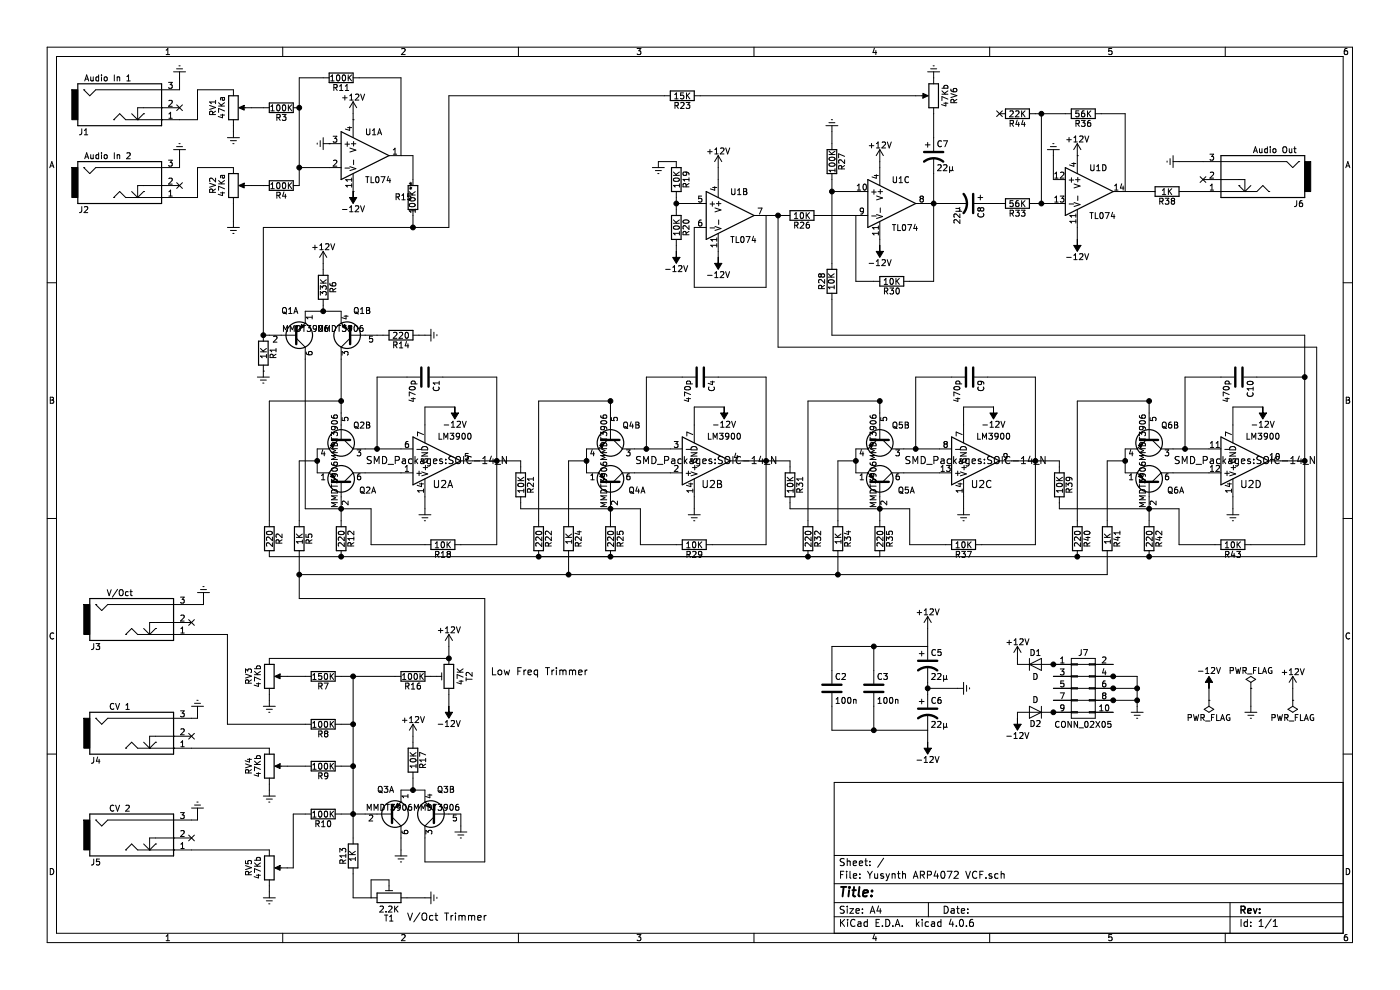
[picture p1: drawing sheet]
<svg xmlns="http://www.w3.org/2000/svg" width="297mm" height="210mm" viewBox="0 0 297 210" stroke-linecap="round" stroke-linejoin="round" font-family="sans-serif">
<g fill="none" stroke="#000" stroke-width=".25">
<path d="M16.5 17.8h17.8v8.9h-17.8zM69.8 15.5h5.1v2h-5.1zM142.2 19.3h5.1v2h-5.1zM197.1 17.8h2v5.1h-2zM16.5 34.3h17.8v8.9h-17.8zM48.5 20.3h2v5.1h-2zM48.5 36.8h2v5.1h-2zM57.1 21.8h5.1v2.1h-5.1zM57.1 38.3h5.1v2.1h-5.1zM72.4 27.9l10.1 5.1-10.1 5.1zM86.6 39.4h2v5h-2zM142.5 35.6h2v5h-2z"/>
<path d="M175.5 31.7h2v5.1h-2zM184.1 38.1l10.2 5.1-10.2 5zM213.3 23.1h5.1v2h-5.1zM226 35.6l10.2 5-10.2 5.1zM227.3 23.1h5.1v2h-5.1zM245 39.6h5.1v2h-5.1zM259 33h17.8v8.9h-17.8zM67.5 58.4h2.1v5.1h-2.1zM142.5 45.7h2v5.1h-2zM149.8 40.6l10.2 5.1-10.2 5.1zM167.6 44.7h5.1v2h-5.1zM175.5 57.1h2v5.1h-2z"/>
<path d="M186.6 58.7h5.1v2h-5.1zM213.3 42.2h5.1v2h-5.1zM54.8 72.4h2.1v5.1h-2.1zM82.5 70.1h5.1v2h-5.1zM87.6 92.7l10.2 5.1-10.2 5zM144.7 92.7l10.2 5.1-10.2 5zM201.9 92.7l10.1 5.1-10.1 5zM259 92.7l10.2 5.1-10.2 5zM56.1 111.7h2.1v5.1h-2.1zM62.5 111.7h2v5.1h-2zM71.4 111.7h2v5.1h-2zM91.4 114.5h5.1v2.1h-5.1z"/>
<path d="M109.4 100.3h2.1v5.1h-2.1zM113.3 111.7h2v5.1h-2zM119.6 111.7h2v5.1h-2zM128.5 111.7h2v5.1h-2zM144.7 114.5h5.1v2.1h-5.1zM166.6 100.3h2v5.1h-2zM170.4 111.7h2v5.1h-2zM176.7 111.7h2.1v5.1h-2.1zM185.6 111.7h2.1v5.1h-2.1zM201.9 114.5h5.1v2.1h-5.1zM223.7 100.3h2v5.1h-2zM227.5 111.7h2.1v5.1h-2.1z"/>
<path d="M233.9 111.7h2v5.1h-2zM242.8 111.7h2v5.1h-2zM259 114.5h5.1v2.1h-5.1zM19 127h17.8v8.9h-17.8zM19 151.1h17.8v8.9h-17.8zM56.1 140.9h2.1v5.1h-2.1zM56.1 160h2.1v5.1h-2.1zM66 142.5h5.1v2h-5.1zM66 152.6h5.1v2h-5.1zM85.1 142.5h5v2h-5zM86.6 158.7h2v5.1h-2zM94.2 140.9h2v5.1h-2z"/>
<path d="M19 172.7h17.8v8.9h-17.8zM66 161.5h5.1v2h-5.1zM66 171.7h5.1v2h-5.1zM73.9 179h2v5.1h-2zM56.1 181.6h2.1v5h-2.1zM80 189.4h5.1v2.1h-5.1z"/>
<circle cx="63.5" cy="71.1" r="2.82"/>
<circle cx="73.6" cy="71.1" r="2.82"/>
<circle cx="72.4" cy="94" r="2.82"/>
<circle cx="129.5" cy="94" r="2.82"/>
<circle cx="186.6" cy="94" r="2.82"/>
<circle cx="243.8" cy="94" r="2.82"/>
<circle cx="72.4" cy="101.6" r="2.82"/>
<circle cx="129.5" cy="101.6" r="2.82"/>
<circle cx="186.6" cy="101.6" r="2.82"/>
<circle cx="243.8" cy="101.6" r="2.82"/>
<circle cx="83.8" cy="172.7" r="2.82"/>
<circle cx="91.4" cy="172.7" r="2.82"/>
</g>
<g fill="none" stroke="#000" stroke-width=".21">
<path d="M10 10h276.9v189.9h-276.9zM12 12h272.9v186h-272.9zM17.8 19h.1M18 17.2l.4-1.3 .4 1.3M18.1 16.8h.6M19.2 16.3l.1 .8 .3 .1 .2-.2M19.8 16.3v.9M20.9 16.4l-.3-.1-.3 .3 .1 .5h.5M20.9 15.9v1.3M21.5 15.9v.1M21.5 16.3v.9M22.1 16.4l.4-.1 .3 .3v.3l-.3 .3-.4-.2z"/>
<path d="M24.3 15.9v1.3M24.9 16.4l.1-.1 .3 .1 .1 .8M24.9 16.3v.9M26.9 17.2h.7M26.9 16.3l.4-.4v1.3M35.2 11.6h.8M35.2 10.6l.4-.3v1.3M35.8 17.5h.7l-.4 .5 .4 .1v.5l-.2 .1-.5-.1M36.8 15.2h2.6M37.5 14.6h1.2M38 14h.2M38.1 15.2v3.8h-17.8l-1.3 1.3-1.2-1.3"/>
<path d="M60 10v2M69.8 16.5h-6.3v22.9h-1.3M70.2 17.2h.7M70.2 16.3l.3-.4v1.3M70.8 18.6l.6-.1 .1-.5-.7-.1v1.3M71.1 18.6l.4 .6M71.5 16l.2-.1a.67 .67 0 0 1 .4 .6 .67 .67 0 0 1-.4 .7l-.3-.5zM72 19.2h.8M72 18.3l.4-.4v1.3M72.7 16l.2-.1a.67 .67 0 0 1 .4 .6 .67 .67 0 0 1-.4 .7l-.3-.5zM73.3 19.2h.7M73.3 18.3l.3-.4v1.3"/>
<path d="M73.9 15.9v1.3M74 16.4l.6 .8M74.6 15.9l-.7 .7M74.9 16.5h10.2v16.5M76.5 20l.4 1.2 .4-1.2M85.2 10.4l.5-.1 .3 .3-.9 1h.9M110 10v2M135.1 10.3h.9l-.5 .5h.3l.2 .2-.1 .5-.2 .1-.6-.1M145 19.7h-.6v.6h.6v.5l-.2 .2-.4-.2M145.6 19.7v1.3M146.3 19.7l-.7 .7M160 10v2"/>
<path d="M185.5 10.2l-.3 .9h.8M185.8 10.7v.9M196.8 15.2h2.5M197.4 14.6h1.3M197.9 14h.3M198.1 15.2v2.6M199.8 18.7h1.3M199.8 20h1.3M199.8 19.3l.7 .7M200.3 18.7l-.1-.3 .3-.3 .5 .1v.5M201.1 19.3l-.7 .5M201.7 18.9l.1 .3 .2 .2 .7 .1 .3-.3-.1-.4-.6 .1-.1 .3 .2 .3"/>
<path d="M201.7 19.9l1.3 .4-1.3 .4M210 10v2M235.9 10.3h-.7v.6l.6-.1 .1 .5-.2 .3-.5-.1M259.9 10v2M285.8 10.3h-.4l-.2 .3v.7l.2 .3 .4-.1 .1-.5-.1-.2h-.4l-.2 .2M10.6 35.6l.4-1.3 .4 1.3M10.7 35.2h.6M17.3 27.3v1.1l-.4 .2M17.8 35.6h.1M17.9 28.6h.7M17.9 27.7l.4-.4v1.3M18 33.7l.4-1.3 .4 1.3"/>
<path d="M18.1 33.3h.6M19.2 32.8l.1 .8 .3 .1 .2-.2M19.8 32.8v.9M20.9 32.4v1.3M20.9 32.9l-.3-.1-.3 .3 .1 .5h.5M21.5 32.4v.1M21.5 32.8v.9M22.2 32.9l.3-.1 .3 .3v.3l-.3 .3-.4-.3zM24.1 25.4h.1M24.3 32.4v1.3M24.9 32.8v.9M24.9 32.9l.1-.1 .3 .1 .1 .8"/>
<path d="M26.9 32.5l.5-.1 .2 .4-.8 .9h.8M27.9 24.1l1.3 1.3M29.2 25.4h.1M30.5 24.1h.1M30.5 24.1l-1.3 1.3M34.3 22.9h.1M34.3 25.4h.1M34.3 39.4h.1M35.8 34h.7l-.4 .5 .4 .1v.5l-.2 .1-.5-.1M35.8 21.4l.5-.1 .2 .3-.7 .9h.7M35.8 25.1h.7M35.8 24.2l.4-.4v1.3"/>
<path d="M35.8 37.9l.5-.1 .2 .3-.7 1h.7M36.8 31.7h2.6M37.5 31.1h1.2M37.5 38.8l1.2 1.2M37.5 22.2l1.2 1.3M38 30.5h.2M38.1 22.9h-8.9v2.5M38.1 39.4h-8.9v2.5M38.1 31.7v3.9h-17.8l-1.3 1.2-1.2-1.2M38.7 38.8l-1.2 1.2M38.7 22.2l-1.2 1.3M44.5 22.4l1.2 .4-1.2 .4"/>
<path d="M44.5 38.9l1.2 .4-1.2 .4M45.1 24.3l-.1-.6-.4-.1-.1 .7h1.2M45.7 23.6l-.6 .4M45.7 37.8v.8l-.9-.8-.3 .2 .1 .5M45.7 21.3v.7M45.7 21.6h-1.2l.3 .4M46.4 22.5h1.2M46.4 21.8l.7 .7M46.4 39h1.2M46.4 38.3l.7 .7M46.8 24.4h.8M47.1 20.7l.2 .6 .3-.2v-.4"/>
<path d="M47.1 37.2l.2 .6 .3-.2v-.4M47.2 24.2v.8l-.9-.3M47.6 23.5l-1.2-.5v.8M47.6 21.8l-.7 .5M47.6 20.7h-.7v.5M47.6 37.2l-.7 .1v.4M47.6 38.3l-.7 .5M48.2 29.2h2.6M48.9 29.8h1.3M49.4 30.5h.2M49.5 20.3v-1.3h-7.6v6.4h-15.2l-1.3-1.3-1.3 1.3M49.5 25.4v3.8"/>
<path d="M49.5 36.8v-1.2h-7.6v6.3h-15.2l-1.3-1.3-1.3 1.3M51 22.9h6.1M51 39.4h6.1M57.5 23.5h.7M57.5 22.6l.3-.4v1.3M57.5 39.1l.3-.3v1.2M58.7 24.9h.6l.1-.5-.7-.1v1.2M58.8 22.3l.2-.1a.67 .67 0 0 1 .4 .7 .67 .67 0 0 1-.4 .6l-.3-.5zM58.8 38.9l.2-.1a.67 .67 0 0 1 .4 .6 .67 .67 0 0 1-.4 .6l-.3-.5zM59 24.9l.4 .6M59.9 24.3h.8l-.5 .5 .4 .1v.5l-.2 .1-.5-.1M60 22.3l.2-.1a.67 .67 0 0 1 .4 .7 .67 .67 0 0 1-.4 .6l-.3-.5z"/>
<path d="M60 38.9l.2-.1a.67 .67 0 0 1 .4 .6 .67 .67 0 0 1-.4 .6l-.3-.5zM61.2 22.2v1.3M61.2 38.8v1.2M61.4 22.8l.5 .7M61.4 39.3l.5 .7M61.9 22.2l-.7 .8M61.9 38.8l-.7 .7M62.2 22.9h1.3M63.5 35.6h8.9M67.3 30.3v.3M67.9 29.8v1.3M68.6 30.5h3.8"/>
<path d="M68.6 29.2v2.5M69.8 30.5h.1M70.7 28.9h.8l-.5 .5 .4 .1v.5l-.2 .2-.5-.2M70.7 34.1l.5-.1 .3 .3-.8 .9h.8M72.7 20.7h.9M73.2 20.3v.9M73.2 35.7h.9M73.2 30.6h.9M73.7 30.1v1M73.7 27.1h.9M74.2 26.9v.8l-.9-.3M74.2 21.2h.7"/>
<path d="M74.2 20.3l.4-.3v1.2M74.2 31.4l1.3 .4-1.3 .4M74.2 35.3l1.3 .5-1.3 .4M74.5 30.5h1M74.6 37.8v.7M74.6 39v.7M74.6 39.3h-1.3l.4 .4M74.6 38.1h-1.3l.4 .4M74.9 25.4h.1M74.9 21.6v7.6M74.9 36.8v3.8M74.9 21.6l-.8 1.3"/>
<path d="M74.9 21.6l.8 1.3M75 30v1M75 34v.9M75.4 20.1l.5-.1 .2 .3-.8 .9h.8M77.6 37.5h.7M77.8 27.3v1l.2 .3h.2l.3-.3v-1M77.9 37.5v1.3M78.7 37.5v1.3h.6M79 28.6h.7M79 27.7l.4-.4v1.3M79.8 37.6l.2-.1a.67 .67 0 0 1 .4 .6 .67 .67 0 0 1-.4 .7l-.3-.5zM80.1 28.6l.4-1.3 .5 1.3"/>
<path d="M80.2 28.2h.6M80.8 37.5h.9l-.6 1.3M82.4 37.4l-.3 .9h.8M82.5 33h5.1v6.4M82.7 37.9v.9M83.4 32.7h.8M83.4 31.8l.4-.4v1.3M86.8 39.9h.3M86.8 39h.3M87 39.6l.1 .3M87 38.6l.1 .4M87.1 39.9l-.1 .3"/>
<path d="M87.1 39.9l.3 .2M87.1 39l-.1 .3M87.1 39l.3 .1M87.4 39.7l-.3 .2M87.4 38.8l-.3 .2M138.4 35.6h2.5M139 36.2h1.3M139.5 36.8h.3M139.7 35.6v-1.3h3.8v1.3M142.2 20.3h-47v27.9h-39.3v24.2M142.9 37.2h1.2M142.9 36.5l.7 .7"/>
<path d="M142.9 37.9a.76 .76 0 0 1 1.2 .3 .74 .74 0 0 1-1.2-.1zM143.1 21h.8M143.1 20.1l.4-.4v1.3M143.2 22.4l.6-.1 .1-.5-.7-.1v1.3M143.5 22.4l.4 .6M144.1 39.3h-1.2l.3 .4M144.1 39v.7M144.1 36.5l-.7 .5M144.4 21.8l.5-.1 .2 .4-.8 .9h.8M145.4 36.5l.3 .2-.1 .4-.6 .1-.1-.5 .2-.2h.8l.3 .3v.3M145.6 21.7h.7l-.4 .5 .4 .1v.6l-.2 .1-.5-.1M145.6 39.6l-.1-.6h-.5l-.1 .6h1.3"/>
<path d="M145.8 20.2l.5 .8M146.2 38.9l-.6 .4M146.2 37.7v.7M146.2 38.1h-1.3l.4 .3M147.3 20.3h49.2M150.1 32.2h1M150.6 31.7v1M151.2 39.8h.9M151.6 39.6v.8l-.9-.3M151.6 32.7h.8M151.6 31.7l.4-.3v1.3M152.4 33v8.9"/>
<path d="M152.4 33l-.8 1.3M152.4 33l.7 1.3M152.9 31.5l.5-.1 .2 .3-.8 1h.8M154 31.4l.4 1.3 .4-1.3M175.2 26.7h2.6M175.8 26h1.3M175.9 32.1l.7 .7M175.9 32.8h1.2M175.9 34.7a.76 .76 0 0 1 1.2 .3 .74 .74 0 0 1-1.2-.1zM175.9 33.5a.76 .76 0 0 1 1.2 .3 .74 .74 0 0 1-1.2-.2zM176.4 25.4h.2M176.5 26.7v5"/>
<path d="M176.5 36.8v20.3M177.1 35.8v.7M177.1 36.1h-1.2l.3 .4M177.1 32.1l-.7 .5M178.6 35.8l-.1-.6h-.5l-.1 .6h1.3M179.2 33.9v.8l-.9-.8-.4 .2 .1 .5M179.2 35.1l-.6 .4M179.2 33.2l-1.3-.6v.9M181.9 39.4l.3-.3v1.2M183.2 39.2l.2-.1a.67 .67 0 0 1 .4 .6 .67 .67 0 0 1-.4 .6l-.3-.5zM184.4 30.9h1M184.9 30.4v1"/>
<path d="M185.5 37.2h.8M185.9 37v.8l-.9-.3M185.9 30.5l.4-.4v1.3M185.9 31.4h.7M186.6 31.7v7.7M186.6 31.7l-.7 1.3M186.6 31.7l.8 1.3M187.1 30.2l.5-.1 .3 .4-.8 .9h.8M188.2 30.1l.4 1.3 .5-1.3M189.5 37.5v1l.2 .3h.3l.2-.3v-1M190.8 38.8h.7M190.8 37.8l.3-.3v1.3"/>
<path d="M192.7 37.6a.56 .56 0 0 0-.7 .5 .56 .56 0 0 0 .7 .5M196.3 30.7h1M196.8 30.2v1M198.1 33.5v26.2h-6.4M198.1 22.9v9.1M199 35l.4-.1 .3 .4-.8 .9h.8M199.7 30a.56 .56 0 0 0-.7 .5 .56 .56 0 0 0 .7 .5M200.2 29.9h.8l-.5 1.2M200.2 35l.5-.1 .2 .4-.8 .9h.8M200.2 21.9h.9M200.7 21.7v.8l-1-.3M201.1 21l-1.3-.5v.8"/>
<path d="M201.4 36l.2 .2h.3l.2-.2M201.4 35.3v1.3M202.1 36l.1 .2M202.1 35.3v.7M202.4 21.8l-.1-.6-.5-.1-.1 .7h1.3M203 21.1l-.6 .4M211.4 23.5l1.2 1.2M212 24.1h1.3M212.6 23.5l-1.2 1.2M214.2 23.6l.5-.1 .3 .4-.8 .9h.8M214.3 26.2l.6-.1 .1-.5-.7-.1v1.3M214.6 26.2l.4 .6"/>
<path d="M215.5 23.6l.4-.1 .3 .4-.8 .9h.8M215.8 25.5l-.3 .9h.8M216.1 26v.8M216.7 23.5v1.3M216.9 24l.5 .8M217 25.5l-.3 .9h.8M217.3 26v.8M217.4 23.5l-.7 .7M218.4 24.1h8.9M220.9 24.1v19.1M222.2 31.7h2.5M222.8 31.1h1.3"/>
<path d="M223.3 30.5h.3M223.5 31.7v6.4h2.5M223.8 37.8h.7M223.8 36.9l.3-.4v1.3M225 36.6l.5-.1 .2 .4-.8 .9h.8M226.3 29.6h1M226.8 29.2v.9M226.8 38.2h1M227.3 37.7v1M227.4 34.7h.8M227.8 34.5v.8l-.9-.3M227.8 30.1h.7"/>
<path d="M227.8 29.2l.4-.4v1.3M227.9 39l1.2 .5-1.2 .4M228.2 38.1h.9M228.3 26.2l.6-.1v-.5l-.6-.1v1.3M228.5 33h.1M228.5 30.5v6.3M228.5 30.5l-.7 1.2M228.5 30.5l.8 1.2M228.6 26.2l.4 .6M228.6 37.6v1M228.9 23.5h-.6l-.1 .6h.7v.6l-.2 .1-.5-.1M229 28.9l.5-.1 .3 .4-.8 .9h.8"/>
<path d="M229.4 25.5h.8l-.4 .5 .3 .1v.6l-.1 .1-.6-.1M230 23.5l-.3 .1-.2 .2-.1 .7 .3 .3 .4-.1-.1-.7h-.3l-.3 .2M230.1 28.8l.4 1.3 .5-1.3M230.7 23.5v1.3M230.9 24l.5 .8M231.3 25.5l-.4 .1-.1 .3-.1 .7 .2 .2 .5-.1-.1-.6-.4-.1-.2 .3M231.4 34.9v1.1l.2 .2h.3l.2-.2v-1.1M231.4 23.5l-.7 .7M232.4 24.1h6.3v16.5M232.7 36.2h.7M232.7 35.3l.3-.4v1.3M233.9 34.9a.64 .64 0 0 1 .7 .7 .64 .64 0 0 1-.7 .6z"/>
<path d="M236.5 39.4l.3-.3v1.2M238 39l-.3 .9h.7M238.3 39.5v.8M247.6 34.2v.2M248.2 33.6v1.3M248.9 34.3h24.1l1.2 1.3 1.3-1.3M248.9 33v2.6M254.6 37.5l1.2 1.2M255.2 38.1h8.9v2.5M255.8 37.5l-1.2 1.2M256.7 32.7h.8l-.5 .5 .4 .1v.5l-.2 .2-.5-.2M256.8 36.6l.4-.1 .3 .4-.8 .9h.8"/>
<path d="M256.8 39.4l.3-.3v1.2M259 38.1h.1M262.8 39.4h.1M262.8 39.4l1.3 1.2M265.4 39.4l-1.3 1.2M265.9 32.4l.4-1.3 .5 1.3M266 32h.6M267.2 31.5v.8l.3 .1 .2-.1M267.7 31.5v.9M268.9 31.6l-.4-.1-.2 .3 .1 .5h.5M268.9 31.1v1.3M269.5 31.1v.1"/>
<path d="M269.5 31.5v.9M270.1 31.7l.2-.2 .3 .2 .1 .4-.1 .2-.3 .1-.2-.1zM272.2 31.3l.2-.2 .4 .1 .2 .8a.42 .42 0 0 1-.2 .4 .42 .42 0 0 1-.5-.1l-.2-.3zM273.5 31.5l.1 .8 .3 .1 .1-.1M274 31.5v.9M274.5 31.5h.5M274.7 31.1v1.1l.3 .2M275.5 34.3h.1M285.5 35.6l.4-1.3 .5 1.3M285.6 35.2h.6M10 60h2M17.3 43.8v1.1l-.4 .2"/>
<path d="M17.9 43.9l.5-.1 .2 .4-.8 .9h.8M24.1 41.9h.1M27.9 40.6l1.3 1.3M29.2 41.9h.1M30.5 40.6h.1M30.5 40.6l-1.3 1.3M34.3 41.9h.1M35.8 40.7l.4-.4v1.3M35.8 41.6h.7M45.1 40.8l-.1-.6-.4-.1-.1 .7h1.2M45.7 40.1l-.6 .4M46.8 40.9h.8"/>
<path d="M47.2 40.7v.8l-.9-.3M47.6 40l-1.2-.5v.9M48.2 48.2h2.6M48.9 48.9h1.3M49.4 49.5h.2M49.5 41.9v6.3M57.5 40h.7M58.7 41.4h.6l.1-.5-.7-.1v1.3M59 41.4l.4 .7M60.2 40.7l-.2 .9h.7M60.5 41.2v.9M66.3 52.5h1"/>
<path d="M66.8 52v1M67.9 53h.7M67.9 52.1l.3-.4v1.3M68 59.3l.7 .8M68.6 53.3v5.1M68.6 53.3l-.8 1.3M68.6 53.3l.7 1.3M69.1 51.8l.5-.1 .2 .4-.8 .9h.8M69.2 59.3l-.7 .6M70.2 51.7l.4 1.3 .4-1.3M72.7 44.4h.9M74.2 44.9h.7"/>
<path d="M74.2 44l.3-.3v1.2M74.9 40.6h.1M75.4 43.8l.5-.1 .2 .3-.8 .9h.8M76.5 43.7l.4 1.2 .4-1.2M84 41.8l.6-.1 .1-.5-.7-.1v1.3M84.3 41.8l.4 .6M85.2 42.4h.8M85.2 41.5l.4-.4v1.3M86.8 41.4h1.3M86.8 40.7l.7 .7M86.9 42.1a.76 .76 0 0 1 1.2 .3 .74 .74 0 0 1-1.3-.2zM86.9 43.3a.76 .76 0 0 1 1.2 .3 .74 .74 0 0 1-1.3-.2z"/>
<path d="M87.1 41.1h-.6v.6h.6v.6l-.2 .1-.4-.1M87.6 44.4v3.8M88.1 44.4v.7M88.1 44.7h-1.3l.4 .4M88.1 40.7l-.7 .5M141.2 57.1h1M142.7 57.6h.7M142.7 56.7l.4-.4v1.3M142.9 47.4h1.2M142.9 46.6l.7 .8M143 48a.69 .69 0 0 1 1.1 .3 .74 .74 0 0 1-1.2-.1zM143.5 43.2h6.3"/>
<path d="M143.5 40.6v5.1M143.5 50.8v2.5M144 56.4l.4-.1 .3 .4-.8 .9h.8M144.1 49.5h-1.2l.3 .3M144.1 49.1v.7M144.1 46.6l-.7 .6M144.9 46.8a.76 .76 0 0 1 1.3 .3 .74 .74 0 0 1-1.3-.1zM145 56.3l.5 1.3 .4-1.3M145.6 49.8l-.1-.6-.5-.1-.1 .7h1.3M146.2 47.9v.8l-.9-.8-.4 .2 .1 .5M146.2 49.1l-.6 .4M148.8 46.7h-.4l-.2 .3v.7l.2 .2 .5-.1-.1-.6h-.4l-.2 .2"/>
<path d="M148.9 41.6h-.7v.6h.7v.5l-.2 .2-.5-.2M150.1 58.4h1M150.6 43.3h1M150.6 48.3h1M151.1 42.8v1M151.6 58l.4-.4v1.3M151.6 58.9h.7M151.7 44.1l1.2 .4-1.2 .4M151.7 48l1.2 .5-1.2 .4M152 43.2h.9M152.1 50.5v.7M152.1 51.7v.7"/>
<path d="M152.1 52h-1.3l.3 .4M152.1 50.8h-1.3l.3 .4M152.4 49.5v5.1M152.5 42.7v1M152.5 46.6v1M152.8 57.7l.5-.1 .3 .4-.8 .9h.8M153.9 57.6l.4 1.3 .5-1.3M155 50.2h.7M155.2 40v1l.2 .3h.3l.2-.3v-1M155.4 50.2v1.2M156.2 50.2v1.2h.6M156.5 41.3h.7"/>
<path d="M156.5 40.4l.3-.4v1.3M157.2 50.3l.2-.1a.67 .67 0 0 1 .5 .6 .67 .67 0 0 1-.5 .6l-.3-.4zM157.7 40h.5l.2 .2-.2 .4 .2 .1 .1 .3-.3 .3h-.5zM157.7 40.6h.5M158.3 50.2h.8l-.5 1.2M159.9 50.1l-.3 .9h.7M160 45.7h7.6M160.2 50.6v.8M160.8 44.1h.9l-.6 1.3M162.5 45.7v15.2h-15.2v-12.7h2.5M165.1 45.7v27.9h114.2v44.5h-222.2v-1.3M168.5 46.4h.7"/>
<path d="M168.5 45.5l.4-.4v1.3M168.6 47.8l.6-.1v-.5l-.6-.1v1.3M168.9 47.8l.4 .6M169.8 47.2l.5-.1 .2 .4-.8 .9h.8M169.9 45.2l.1-.1a.67 .67 0 0 1 .5 .6 .67 .67 0 0 1-.5 .7l-.2-.5zM171 45.1v1.3M171.2 45.6l.5 .8M171.6 47.1l-.3 .1-.2 .2-.1 .7 .3 .3 .4-.1-.1-.6-.3-.1-.3 .2M171.7 45.1l-.7 .7M172.7 45.7h11.4M174.2 58.3l.3-.2h.3l.1 .2v.3l-.2 .2-.4-.1-.1-.1M174.2 58.3l-.2-.2-.3 .2 .1 .4 .2 .1 .2-.2"/>
<path d="M174.2 58.3v.3M174.9 59.3v.8l-.9-.8-.3 .2 .1 .5M175.7 58.8h1.3M175.7 58.1l.7 .7M175.7 59.5a.76 .76 0 0 1 1.3 .3 .74 .74 0 0 1-1.3-.2zM176.5 40.6h7.6M177 58.1l-.8 .5M181.6 45.7v14h5M181.9 40.3h.7M183.2 44.7l-.2 .2-.4-.1-.1-.6 .5-.1 .2 .3-.1 .7-.3 .3h-.2M184.4 55.9h.9M184.9 45.8h1"/>
<path d="M184.9 40.7h1M185.4 40.2v1M185.9 56.3h.7M185.9 55.4l.4-.3v1.2M186 41.6l1.2 .4-1.2 .4M186 45.5l1.2 .4-1.2 .4M186.3 40.7h.9M186.3 48.3h-1.2l.3 .3M186.3 49.5h-1.2l.3 .3M186.3 47.9v.7M186.3 49.1v.7M186.6 47v5.1"/>
<path d="M186.7 40.2v.9M186.7 44.1v1M187.1 55.2l.5-.1 .2 .3-.8 .9h.8M187.6 59.4l.3-.3v1.2M188.2 55.1l.4 1.2 .5-1.2M188.9 59.2l.2-.1a.67 .67 0 0 1 .4 .6 .67 .67 0 0 1-.4 .6l-.3-.4zM189.3 47.6h.7M189.7 47.6v1.3M190.1 59.1v1.2M190.2 59.6l.6 .7M190.5 47.6v1.3h.6M190.8 59.1l-.7 .7"/>
<path d="M191.5 47.7l.2-.1a.67 .67 0 0 1 .4 .7 .67 .67 0 0 1-.4 .6l-.3-.5zM192.6 47.6h.8l-.5 1.3M194.1 47.6l-.2 .9h.7M194.3 43.2h10.9M194.4 48v.9M195.4 42.1l-.2-.2 .2-.3 .4 .1 .1 .2-.2 .2M195.4 42.1l-.2 .3v.3l.2 .2h.3l.2-.3-.1-.3-.1-.2M195.4 42.1h.3M202.8 44.8h1.2M202.8 44.2h.6M203.4 44.2l.2 .2v.2l-.2 .2M203.6 45.4v.8l-.9-.8-.3 .2 .1 .5"/>
<path d="M203.6 46.6v.8l-.9-.8-.3 .2 .1 .5M203.6 44l-.2 .2M206.7 43.2h6.6M207.5 41.9h1M207.5 45.3a.56 .56 0 0 0 .6 .7 .56 .56 0 0 0 .5-.7M208 44.3l-.3-.2-.3 .2 .1 .4 .2 .1 .3-.3M208 44.3l.2-.2h.4l.1 .2v.2l-.2 .3-.4-.1-.1-.2M208 41.4v1M208 44.3v.2M214.3 45.3l.6-.1 .1-.5-.7-.1v1.3M214.6 45.3l.4 .6M214.9 42.6h-.6l-.1 .5h.7v.6l-.2 .1-.5-.1"/>
<path d="M215.4 44.6h.8l-.4 .5 .4 .1v.5l-.2 .2-.6-.2M216 42.6h-.3l-.2 .3v.7l.2 .2 .4-.1-.1-.6-.3-.1-.2 .3M216.7 44.6h.7l-.4 .5 .4 .1v.5l-.2 .2-.5-.2M216.7 42.6v1.2M216.9 43.1l.5 .7M217.4 42.6l-.7 .7M218.4 43.2h7.6M223.8 42l.3-.4v1.3M223.8 42.9h.7M224.9 41.6h.8l-.4 .5 .3 .1v.5l-.1 .2-.6-.2M226.3 54.6h.9M226.8 43.3h1"/>
<path d="M227.8 54.2l.4-.4v1.3M227.8 55.1h.7M227.9 43l1.2 .4-1.2 .4M228.2 45.7h-1.2l.3 .4M228.2 45.4v.7M228.2 46.6v.7M228.2 47h-1.2l.3 .3M228.5 44.4v6.4M228.6 41.6v.9M229 53.9l.5-.1 .2 .4-.8 .9h.8M230.1 53.8l.4 1.3 .5-1.3M231.2 45.1h.7"/>
<path d="M231.6 45.1v1.3M232.4 45.1v1.3h.6M233.4 45.2l.2-.1a.67 .67 0 0 1 .4 .6 .67 .67 0 0 1-.4 .7l-.3-.5zM234.5 45.1h.8l-.5 1.3M236 45l-.2 .9h.7M236.2 40.6h8.8M236.3 45.5v.9M236.5 40.3h.7M246 42.7l.6-.1 .1-.4-.7-.1v1.2M246.3 42.7l.4 .6M246.6 41.3h.7M246.6 40.4l.4-.4v1.3"/>
<path d="M247.2 42.1h.8l-.5 .4 .4 .1v.6l-.2 .1-.5-.1M247.9 40v1.3M248 40.6l.6 .7M248.6 40l-.7 .7M248.7 42.6l-.2-.2 .2-.3 .4 .1 .1 .2-.2 .2M248.7 42.6l-.2 .2v.4l.2 .1h.3l.2-.2-.1-.4-.1-.1M248.7 42.6h.3M250.1 40.6h16.5l1.3-1.2 1.3 1.2M256.8 40.3h.7M259 40.6h.1M264.1 40.6h.1M269.2 40.6h.1"/>
<path d="M275.1 42.6l-.1 1-.4 .2M276.2 42.6h-.3l-.2 .3-.1 .7 .3 .2 .4-.1-.1-.6-.3-.1-.3 .3M284.9 60h2M54.6 80h2.5M55.3 74.6h1.2M55.3 73.9l.7 .7M55.9 78.7h.1M55.9 77.5v2.5M55.9 71.1h6.9M56.5 75.2v.7M56.5 75.5h-1.2l.3 .4M56.5 73.9l-.7 .6"/>
<path d="M57.9 75.9v-.7h-.5l-.1 .7h1.3M58 71.4l.5-.1 .3 .4-.8 .9h.8M58.6 75.1l-.7 .4M58.6 73.9v.7M58.6 74.3h-1.3l.3 .3M60 65.4l.2-.2 .4 .1 .2 .8a.42 .42 0 0 1-.3 .4 .42 .42 0 0 1-.4-.1l-.2-.3zM60.1 70.3v-1.3l.5 .9 .4-.9v1.3M60.2 66.2l.4 .2M60.6 66.4l.2 .2M61.2 66.5h.8M61.2 65.6l.4-.4v1.3M61.6 70.3v-1.3l.4 .9 .4-.9v1.3"/>
<path d="M62.3 66.5l.4-1.3 .5 1.3M62.5 66.1h.6M62.8 71.7l2 1.9v34.3h13.9v7.6h12.7M63 69a.64 .64 0 0 1 .7 .7 .64 .64 0 0 1-.7 .6zM64.1 69h.7M64.5 69v1.3M64.8 68.6h.1M64.8 68.6v-2.6h7.6v2.6M64.8 68.6l-2 1.9M65 74.7v.3l.3 .2 .7 .1 .2-.3-.1-.4-.6 .1-.1 .3 .3 .3M65.1 69h.8l-.4 .5 .4 .1v.6l-.2 .1-.6-.1M66.2 66.9v.7"/>
<path d="M66.2 67.3h-1.2l.3 .3M67.1 69.6l-.2 .2h-.4v-.7l.4-.1 .2 .3v.7l-.3 .3h-.3M67.6 70.3v-1.3l.4 .9 .4-.9v1.3M67.7 69.1l.2-.1a.67 .67 0 0 1 .5 .7 .67 .67 0 0 1-.5 .6l-.3-.5zM68 61.4v-.8l.4 .4 .1-.3h.6l.1 .1-.1 .6M68 62.6v-.8l.4 .5 .1-.4h.6l.1 .2-.1 .5M68 60.1h1.2M68.6 63.5v2.5M69 70.3v-1.3l.5 .9 .4-.9v1.3M69.5 69l-.4 .1-.2 .2v.8l.2 .2 .4-.1v-.6l-.4-.1-.2 .3M70 60.1v.3l.3 .2 .7 .1 .3-.3-.2-.4-.6 .1v.3l.2 .3M70.5 69a.64 .64 0 0 1 .7 .7 .64 .64 0 0 1-.7 .6z"/>
<path d="M70.6 61.9v-.6l-.5-.1-.1 .7h1.3M71.3 61.2l-.7 .4M71.6 69h.7M71.9 69v1.3M72.4 68.6h.1M72.4 68.6l1.9 1.9M72.6 75.3v-.7l.5 .4 .1-.4h.5l.1 .2-.1 .5M72.6 69h.8l-.4 .5 .3 .1v.6l-.1 .1-.6-.1M73 67.1h.8M73.4 66.9v.7l-.9-.2M74.3 71.7l-1.9 1.9v19.7M74.3 71.1h8.2"/>
<path d="M74.6 69.6l-.2 .2h-.4l-.1-.7 .5-.1 .2 .3v.7l-.3 .3h-.3M75.2 65.4l.2-.2 .4 .1 .2 .8a.42 .42 0 0 1-.2 .4 .42 .42 0 0 1-.5-.1l-.1-.3zM75.2 69.1l.2-.1a.67 .67 0 0 1 .4 .7 .67 .67 0 0 1-.4 .6l-.3-.5zM75.4 66.2l.4 .2M75.8 66.4l.3 .2M76.5 66.5h.7M76.5 65.6l.3-.4v1.3M76.9 69l-.3 .1-.2 .2-.1 .8 .3 .2 .4-.1-.1-.6-.3-.1-.3 .3M77.8 65.2h.4l.2 .3-.2 .3 .2 .1 .1 .4-.3 .2h-.4zM77.8 65.8h.4M79 71.3h-.6v.6h.6v.5l-.2 .2-.4-.2M83.5 70.6l.5-.1 .2 .3-.8 1h.8"/>
<path d="M83.5 73.2l.6-.1 .1-.5-.7-.1v1.3M83.8 73.2l.4 .6M84.7 70.6l.5-.1 .2 .3-.8 1h.8M84.7 73.8h.7M84.7 72.9l.4-.4v1.3M86 70.6l.2-.1a.67 .67 0 0 1 .5 .6 .67 .67 0 0 1-.5 .7l-.3-.5zM86.2 72.4l-.2 1h.7M86.5 72.9v.9M87.6 71.1h3.8M89.1 80h-9.1v15.2M91.2 80h14.2v35.5h-8.9M91.4 69.8v2.6"/>
<path d="M92.1 70.5v1.2M92.7 71v.2M147.5 80h-10.4v15.2M149.6 80h12.9v35.5h-12.7M174.3 61.2v-.6h-.5l-.1 .6h1.2M174.9 60.5l-.6 .4M176.5 62.2v8.9h100.3v44.4h-12.7M177 60.9h-1.3l.4 .4M177 60.6v.7M187.6 60.3h.7M187.6 61.8l.6-.1 .1-.5-.7-.1v1.3M187.9 61.8l.4 .6"/>
<path d="M188.8 61.1h.8l-.5 .5 .4 .1v.5l-.2 .2-.5-.2M190.2 61.2l.1-.1a.67 .67 0 0 1 .5 .6 .67 .67 0 0 1-.5 .7l-.2-.5zM204.7 80h-10.4v15.2M206.7 80h13v35.5h-12.7M261.8 80h-10.4v15.2M263.8 80h13M10.7 84.3h.4l.3 .2-.3 .4 .3 .2-.2 .5h-.5zM10.7 84.9h.4M55.2 80.6h1.3M55.7 81.3h.3M67.3 97.8h-3.8v13.9M68.5 95.4l-.3 .9h.8"/>
<path d="M68.8 95.8v.9M69.8 95.2h.1M69.8 95.2h-2.5v5.1h2.5M70.3 88.1l.1 .4 .2 .2h.7l.3-.2-.1-.4h-.7v.4l.2 .2M70.3 92.5v-.8l.5 .4 .1-.4h.6l.1 .2-.1 .6M70.3 98.1l.1 .4 .2 .2h.7l.3-.2-.1-.4h-.7v.4l.2 .2M70.3 92.8v.7M70.3 93.1h1.3M70.4 99.4a.76 .76 0 0 1 1.2 .3 .74 .74 0 0 1-1.3-.2zM70.4 94.1a.69 .69 0 0 1 .7-.2 .69 .69 0 0 1 .5 .7h-1.3zM70.4 89.4a.76 .76 0 0 1 1.2 .3 .74 .74 0 0 1-1.3-.2zM70.8 90.5l.3 .2-.1 .4h-.6l-.1-.4 .2-.2h.8l.3 .3v.3"/>
<path d="M71.6 96.6h-1.3l.9 .4-.9 .5h1.3M71.6 95.2h-1.3l.9 .4-.9 .4h1.3M71.7 93.3l-1.9 1.9M72.4 85.1h-15.3v26.6M72.6 88.6v.6h.6v-.6h.5l.1 .2-.1 .4M73 93.3l1.9 1.9h12.7M75.2 89.7l.2-.2 .4 .1 .2 .8a.42 .42 0 0 1-.2 .4 .42 .42 0 0 1-.5-.1l-.1-.3zM75.4 90.5l.4 .2M75.7 95.4h.8l-.4 .5 .4 .1v.6l-.2 .1-.6-.1M75.8 90.7l.3 .2M76.5 89.6l.5-.1 .2 .4-.8 .9h.8M77.8 89.5h.4l.2 .3-.2 .3 .2 .1 .1 .4-.3 .2h-.4z"/>
<path d="M77.8 90.1h.4M78.8 96.9l-.6-.1-.3 .3 .1 .4 .7 .3v.4l-.2 .1h-.6M79.4 98.3v-1.5l.5 1.1 .5-1.1v1.5M81.2 96.8a.77 .77 0 0 1 .9 .8 .77 .77 0 0 1-.9 .7zM82.3 98.5h1.2M83.8 97.6h.8l.1-.3v-.3l-.3-.2h-.6v1.5M85.4 97.4h.6v.9M86 100h.7M86 99.1l.3-.4v1.3M86 97.7l-.6 .1a.3 .3 0 0 0 .1 .5h.5M86.6 93.7h-.4l-.2 .3v.7l.2 .2 .4-.1v-.6l-.4-.1-.2 .3M86.9 82.2a.76 .76 0 0 1 1.2 .2 .74 .74 0 0 1-1.3-.1z"/>
<path d="M87.2 84.6h.9M87.2 81.4h1.3M87.3 81.4l-.1-.3 .3-.3 .5 .2v.4M87.4 97.4l-.4-.1-.3 .3 .1 .7h.6M87.7 84.4v.7l-1-.2M88 96.8v1.5M88.1 83.7l-1.3-.5v.8M88.2 97.8l.4 .5M88.4 95.3h1M88.6 97.3l-.6 .6M88.9 99.9v1M89.3 97.4h.6v.9"/>
<path d="M89.5 96h1.2l-1.2 .7h1.2M89.5 94.9a.69 .69 0 0 1 .8-.1 .69 .69 0 0 1 .4 .6h-1.2zM89.5 97.4a.59 .59 0 0 0 .6 .7 .59 .59 0 0 0 .6-.7l-.5-.1v.2M89.8 99.2h.9M89.8 92.2l-1.2-.6v.9M89.9 97.7l-.6 .1a.3 .3 0 0 0 .1 .5h.5M90.2 98.7v1M91.3 97.4l-.4-.1-.3 .3 .1 .7h.6M91.3 97.3v1.3l-.3 .3-.3-.1M91.9 97.8l.8-.1-.1-.3-.4-.1-.3 .3 .1 .7h.6M92 82.1a.56 .56 0 0 0 .5 .8 .56 .56 0 0 0 .5-.8M93.1 91.9v1.3h.7"/>
<path d="M93.2 81.2h-1.3l.4 .4M93.2 80.9v.7M93.8 97.4l-.3-.1-.3 .3 .1 .2 .5 .1v.4h-.6M94.2 93.2v-1.3l.4 .9 .4-.9v1.3M94.2 90.1h1M94.6 97.4v.2M94.6 98.2v.1M95.5 91.9h.8l-.5 .5 .4 .1v.5l-.2 .2-.5-.2M95.8 89.7l.3-.3v1.2M95.8 90.6h.7M96.1 96.9l-.6-.1-.3 .3 .2 .4 .6 .3v.4l-.2 .1h-.6M96.5 86.3h-6.4v7.7"/>
<path d="M96.7 97.1a.5 .5 0 0 1 .6-.3 .5 .5 0 0 1 .4 .5l-.1 .8-.3 .2a.53 .53 0 0 1-.6-.5zM97 89.5l.5-.1 .2 .3-.8 .9h.8M97.5 92.4l-.2 .3-.4-.1-.1-.6 .5-.1 .2 .2-.1 .8-.3 .3h-.2M97.8 97.8h12.7v2.5M98.1 89.4l.4 1.2 .4-1.2M98.1 92l.2-.1a.67 .67 0 0 1 .4 .6 .67 .67 0 0 1-.4 .7l-.3-.5zM98.3 96.8v1.5M99.3 92l.2-.1a.67 .67 0 0 1 .4 .6 .67 .67 0 0 1-.4 .7l-.3-.5zM99.3 96.2h-.6v.6h.6v.5l-.1 .2-.5-.2M100 97a.72 .72 0 0 0-1.1 .5 .72 .72 0 0 0 .8 .8l.3-.1M102.4 98.3h.9M102.4 97.3l.5-.5v1.5"/>
<path d="M104.2 96.7l-.3 1.1h.9M104.6 97.3v1M105 98.5h1.2M107.4 96.8v1.5l-.8-1.5v1.5M124.4 97.8h-3.8v13.9M125.6 95.4l-.3 .9h.8M125.9 95.8v.9M127 95.2h.1M127 95.2h-2.6v5.1h2.6M127.4 93.1h1.3M127.4 92.5v-.8l.5 .4 .1-.4h.6l.1 .2-.1 .6M127.4 88.1l.1 .4 .3 .2h.7l.2-.2-.1-.4h-.6l-.1 .4 .3 .2"/>
<path d="M127.4 98.1l.1 .4 .3 .2h.7l.2-.2-.1-.4h-.6l-.1 .4 .3 .2M127.4 92.8v.7M127.5 89.4a.76 .76 0 0 1 1.2 .3 .74 .74 0 0 1-1.3-.2zM127.5 94.1a.69 .69 0 0 1 .8-.2 .69 .69 0 0 1 .4 .7h-1.3zM127.5 99.4a.76 .76 0 0 1 1.2 .3 .74 .74 0 0 1-1.3-.2zM128 90.5l.2 .2v.4h-.6l-.2-.4 .3-.2h.7l.3 .3v.3M128.7 96.6h-1.3l.9 .4-.9 .5h1.3M128.7 95.2h-1.3l.9 .4-.9 .4h1.3M128.9 93.3l-1.9 1.9M129.5 93.3v-8.2h-15.2v26.6M129.7 88.6v.6h.6v-.6h.6l.1 .2-.1 .4M130.1 93.3l1.9 1.9h12.7"/>
<path d="M132.4 89.7l.2-.2 .4 .1 .1 .8a.42 .42 0 0 1-.2 .4 .42 .42 0 0 1-.4-.1l-.2-.3zM132.5 90.5l.5 .2M132.9 95.4h.8l-.5 .5 .4 .1v.6l-.2 .1-.5-.1M133 90.7l.2 .2M133.9 89.5l-.3 .9h.8M134.2 89.9v.9M134.9 89.5h.4l.3 .3-.3 .3 .3 .1v.4l-.2 .2h-.5zM134.9 90.1h.4M135.9 96.9l-.6-.1-.3 .3 .2 .4 .6 .3v.4l-.2 .1h-.6M136.5 98.3v-1.5l.5 1.1 .6-1.1v1.5M138.3 96.8a.77 .77 0 0 1 .9 .8 .77 .77 0 0 1-.9 .7zM139.5 98.5h1.1"/>
<path d="M141 97.6h.7l.2-.3-.1-.3-.2-.2h-.6v1.5M142.5 97.4h.6l.1 .9M143 93.7h.8l-.4 .4 .4 .1v.6l-.2 .1-.6-.1M143.2 98.8l.4-.1 .2 .4-.8 .9h.8M143.2 97.7l-.7 .1a.3 .3 0 0 0 .2 .5h.5M143.2 98.8h-.1M144.5 97.4l-.4-.1-.3 .3 .2 .7h.5M145.2 96.8v1.5M145.3 82.2a.76 .76 0 0 1 1.2 .2 .74 .74 0 0 1-1.3-.1zM145.3 97.8l.5 .5M145.6 95.3h.9M145.6 84.6h.9"/>
<path d="M145.6 81.4h1.3M145.7 81.4l-.1-.3 .3-.3 .5 .2v.4M145.8 97.3l-.6 .6M146 99.9v1M146.1 84.4v.7l-1-.2M146.4 97.4h.6l.1 .9M146.5 83.7l-1.3-.5v.8M146.6 96h1.3l-1.3 .7h1.3M146.6 94.9a.69 .69 0 0 1 .8-.1 .69 .69 0 0 1 .5 .6h-1.3zM146.6 97.4a.59 .59 0 0 0 .6 .7 .59 .59 0 0 0 .6-.7l-.5-.1v.2M146.9 99.2h1M147 92.2l-1.3-.6v.9"/>
<path d="M147.1 97.7l-.7 .1a.3 .3 0 0 0 .2 .5h.5M147.4 98.7v1M148.5 97.4l-.5-.1-.3 .3 .2 .7h.6M148.5 97.3v1.3l-.3 .3-.4-.1M149.1 97.8l.7-.1-.1-.3-.4-.1-.2 .3 .1 .7h.5M150.3 91.9v1.3h.6M150.4 82.1a.56 .56 0 0 0 .5 .8 .56 .56 0 0 0 .5-.8M150.7 81h.9M151 97.4l-.4-.1-.2 .3 .1 .2 .5 .1v.4h-.6M151.1 80.8v.8l-.9-.3M151.3 93.2v-1.3l.4 .9 .4-.9v1.3M151.4 90.1h.9"/>
<path d="M151.7 98.2v.1M151.7 97.4v.2M152.6 91.9h.8l-.4 .5 .4 .1v.5l-.2 .2-.6-.2M152.9 89.7l.3-.3v1.2M152.9 90.6h.7M153.2 96.9l-.5-.1-.3 .3 .1 .4 .7 .3v.4l-.3 .1h-.5M153.6 86.3h-6.3v7.7M153.9 97.1a.5 .5 0 0 1 .6-.3 .5 .5 0 0 1 .3 .5v.8l-.3 .2a.53 .53 0 0 1-.7-.5zM154.1 89.5l.5-.1 .2 .3-.8 .9h.8M154.6 92.4l-.2 .3-.4-.1v-.6l.4-.1 .2 .2v.8l-.3 .3h-.3M154.9 97.8h12.7v2.5M155.2 89.4l.4 1.2 .4-1.2"/>
<path d="M155.2 92l.2-.1a.67 .67 0 0 1 .5 .6 .67 .67 0 0 1-.5 .7l-.3-.5zM155.5 96.8v1.5M156.1 96.1l-.3 .9h.8M156.4 96.6v.9M156.4 92l.2-.1a.67 .67 0 0 1 .5 .6 .67 .67 0 0 1-.5 .7l-.3-.5zM157.1 97a.72 .72 0 0 0-1 .5 .72 .72 0 0 0 .7 .8l.3-.1M159.5 98.3h.9M159.5 97.3l.5-.5v1.5M161.4 96.7l-.4 1.1h1M161.7 97.3v1M162.2 98.5h1.1M164.6 96.8v1.5l-.9-1.5v1.5"/>
<path d="M181.6 97.8h-3.8v13.9M182.8 95.4l-.3 .9h.7M183.1 95.8v.9M184.1 95.2h.1M184.1 95.2h-2.5v5.1h2.5M184.6 93.1h1.3M184.6 92.5v-.8l.5 .4 .1-.4h.5l.2 .2-.2 .6M184.6 88.1v.4l.3 .2h.7l.3-.2-.2-.4h-.6v.4l.2 .2M184.6 98.1v.4l.3 .2h.7l.3-.2-.2-.4h-.6v.4l.2 .2M184.6 92.8v.7M184.6 94.1a.69 .69 0 0 1 .8-.2 .69 .69 0 0 1 .5 .7h-1.3zM184.6 89.4a.76 .76 0 0 1 1.3 .3 .74 .74 0 0 1-1.3-.2z"/>
<path d="M184.6 99.4a.76 .76 0 0 1 1.3 .3 .74 .74 0 0 1-1.3-.2zM185.1 90.5l.3 .2-.1 .4h-.6l-.1-.4 .2-.2h.8l.3 .3v.3M185.9 96.6h-1.3l.9 .4-.9 .5h1.3M185.9 95.2h-1.3l.9 .4-.9 .4h1.3M186 93.3l-1.9 1.9M186.6 93.3v-8.2h-15.2v26.6M186.8 88.6v.6h.6v-.6h.6l.1 .2-.1 .4M187.3 93.3l1.9 1.9h12.7M189.6 89.6h.5l.2 .8a.42 .42 0 0 1-.2 .4 .42 .42 0 0 1-.5-.1l-.2-.3zM189.7 90.5l.4 .2M190 95.4h.8l-.4 .5 .4 .1v.6l-.2 .1-.6-.1M190.1 90.7l.2 .2"/>
<path d="M191.4 89.5h-.6v.6h.6v.6l-.2 .1-.4-.1M192 89.5h.5l.2 .3-.2 .3 .2 .1v.4l-.2 .2h-.5zM192 90.1h.5M193 96.9l-.5-.1-.3 .3 .1 .4 .7 .3v.4l-.3 .1h-.5M193.7 98.3v-1.5l.5 1.1 .5-1.1v1.5M195.4 96.8a.77 .77 0 0 1 .9 .8 .77 .77 0 0 1-.9 .7zM196.6 98.5h1.2M198.1 97.6h.8l.1-.3-.1-.3-.2-.2h-.6v1.5M199.6 97.4h.6l.1 .9M199.6 100h.8M199.6 99.1l.4-.4v1.3M200.3 97.7l-.7 .1a.3 .3 0 0 0 .2 .5h.5"/>
<path d="M200.5 94.2l-.2 .2v.4l.2 .1h.2l.3-.2-.1-.4-.2-.1M200.5 94.2l-.2-.2 .2-.3 .4 .1 .1 .2-.3 .2M200.5 94.2h.2M200.8 98.7h.8l-.5 .5 .4 .1v.6l-.2 .1-.5-.1M201.7 97.4l-.5-.1-.3 .3 .2 .7h.6M202.3 96.8v1.5M202.4 82.2a.76 .76 0 0 1 1.2 .2 .74 .74 0 0 1-1.2-.1zM202.5 97.8l.4 .5M202.7 95.3h1M202.8 84.6h.8M202.8 81.4h1.2M202.8 81.4v-.3l.2-.3 .6 .2v.4"/>
<path d="M202.9 97.3l-.6 .6M203.2 99.9v1M203.2 84.4v.7l-.9-.2M203.6 97.4h.5l.1 .9M203.6 83.7l-1.2-.5v.8M203.7 96h1.3l-1.3 .7h1.3M203.8 94.9a.69 .69 0 0 1 .8-.1 .69 .69 0 0 1 .4 .6h-1.3zM203.8 97.4a.59 .59 0 0 0 .6 .7 .59 .59 0 0 0 .5-.7l-.5-.1v.2M204 99.2h1M204.1 92.2l-1.3-.6v.9M204.2 97.7l-.6 .1a.3 .3 0 0 0 .1 .5h.5M204.5 98.7v1"/>
<path d="M205.6 97.4l-.4-.1-.4 .3 .2 .7h.6M205.6 97.3v1.3l-.3 .3-.4-.1M206.2 97.8l.8-.1-.1-.3-.5-.1-.2 .3 .1 .7h.6M207.4 91.9v1.3h.6M207.5 82.1a.56 .56 0 0 0 .6 .8 .56 .56 0 0 0 .5-.8M208 80.9l.2 .2v.4h-.7l-.1-.4 .3-.2h.7l.3 .3v.3M208.1 97.4l-.4-.1-.2 .3 .1 .2 .5 .1v.4h-.6M208.4 93.2v-1.3l.5 .9 .4-.9v1.3M208.5 90.1h1M208.8 98.2v.1M208.8 97.4v.2M209.8 91.9h.7l-.4 .5 .4 .1v.5l-.2 .2-.5-.2"/>
<path d="M210 89.7l.4-.3v1.2M210 90.6h.7M210.4 96.9l-.6-.1-.3 .3 .1 .4 .7 .3v.4l-.2 .1h-.6M210.8 86.3h-6.4v7.7M211 97.1a.5 .5 0 0 1 .6-.3 .5 .5 0 0 1 .4 .5l-.1 .8-.3 .2a.53 .53 0 0 1-.7-.5zM211.2 89.5l.5-.1 .3 .3-.8 .9h.8M211.8 92.4l-.3 .3-.4-.1v-.6l.4-.1 .3 .2-.1 .8-.3 .3h-.3M212 97.8h12.7v2.5M212.3 89.4l.4 1.2 .5-1.2M212.4 92l.1-.1a.67 .67 0 0 1 .5 .6 .67 .67 0 0 1-.5 .7l-.2-.5zM212.6 96.8v1.5M213.6 92l.2-.1a.67 .67 0 0 1 .4 .6 .67 .67 0 0 1-.4 .7l-.3-.5z"/>
<path d="M213.7 96.7l-.3 .3-.3-.1-.1-.6 .4-.1 .3 .2-.1 .8-.3 .3h-.2M214.2 97a.72 .72 0 0 0-1 .5 .72 .72 0 0 0 .7 .8l.3-.1M216.7 98.3h.9M216.7 97.3l.4-.5v1.5M218.5 96.7l-.4 1.1h1M218.9 97.3v1M219.3 98.5h1.2M221.7 96.8v1.5l-.9-1.5v1.5M238.7 97.8h-3.8v13.9M239.9 95.4l-.3 .9h.8M240.2 95.8v.9M241.2 95.2h.1"/>
<path d="M241.2 95.2h-2.5v5.1h2.5M241.7 93.1h1.3M241.7 92.5v-.8l.5 .4 .1-.4h.6l.1 .2-.1 .6M241.7 88.1l.1 .4 .2 .2h.7l.3-.2-.1-.4h-.6l-.1 .4 .2 .2M241.7 98.1l.1 .4 .2 .2h.7l.3-.2-.1-.4h-.6l-.1 .4 .2 .2M241.7 92.8v.7M241.8 94.1a.69 .69 0 0 1 .8-.2 .69 .69 0 0 1 .4 .7h-1.3zM241.8 89.4a.76 .76 0 0 1 1.2 .3 .74 .74 0 0 1-1.3-.2zM241.8 99.4a.76 .76 0 0 1 1.2 .3 .74 .74 0 0 1-1.3-.2zM242.3 90.5l.2 .2-.1 .4h-.6l-.1-.4 .2-.2h.8l.3 .3v.3M243 96.6h-1.3l.9 .4-.9 .5h1.3M243 95.2h-1.3l.9 .4-.9 .4h1.3"/>
<path d="M243.1 93.3l-1.9 1.9M243.8 93.3v-8.2h-15.3v26.6M244 88.6v.6h.6v-.6h.5l.2 .2-.2 .4M244.4 93.3l1.9 1.9h12.7M246.7 89.6h.5l.2 .8a.42 .42 0 0 1-.2 .4 .42 .42 0 0 1-.5-.1l-.1-.3zM246.8 90.5l.4 .2M247.2 95.4h.7l-.4 .5 .4 .1v.6l-.2 .1-.5-.1M247.2 90.7l.3 .2M248.5 89.5l-.4 .1-.2 .2v.8l.2 .2 .5-.1-.1-.6-.4-.1-.2 .2M249.2 89.5h.4l.2 .3-.2 .3 .2 .1 .1 .4-.3 .2h-.4zM249.2 90.1h.4M250.2 96.9l-.6-.1-.3 .3 .1 .4 .7 .3v.4l-.2 .1h-.6"/>
<path d="M250.8 98.3v-1.5l.5 1.1 .5-1.1v1.5M252.6 96.8a.77 .77 0 0 1 .9 .8 .77 .77 0 0 1-.9 .7zM253.7 98.5h1.2M255.3 97.6h.7l.1-.3v-.3l-.3-.2h-.5v1.5M256.8 97.4h.6v.9M256.8 100h.7M256.8 94.9h.7M256.8 94l.3-.3v1.2M256.8 99.1l.3-.4v1.3M257.4 97.7l-.6 .1a.3 .3 0 0 0 .1 .5h.5M258 98.8l.5-.1 .2 .4-.8 .9h.8M258 94.9h.7"/>
<path d="M258 94l.4-.3v1.2M258.8 97.4l-.4-.1-.3 .3 .1 .7h.6M259.4 96.8v1.5M259.5 82.2a.76 .76 0 0 1 1.3 .2 .74 .74 0 0 1-1.3-.1zM259.6 97.8l.4 .5M259.8 95.3h1M259.9 84.6h.9M259.9 81.4h1.3M260 81.4l-.1-.3 .3-.3 .5 .2v.4M260 97.3l-.6 .6M260.3 99.9v1M260.3 84.4v.7l-.9-.2"/>
<path d="M260.7 97.4h.6v.9M260.8 83.7l-1.3-.5v.8M260.9 96h1.2l-1.2 .7h1.2M260.9 94.9a.69 .69 0 0 1 .8-.1 .69 .69 0 0 1 .4 .6h-1.2zM260.9 97.4a.59 .59 0 0 0 .6 .7 .59 .59 0 0 0 .6-.7l-.5-.1v.2M261.2 99.2h.9M261.2 92.2l-1.2-.6v.9M261.3 97.7l-.6 .1a.3 .3 0 0 0 .1 .5h.5M261.7 98.7v1M262.7 97.4l-.4-.1-.3 .3 .1 .7h.6M262.7 97.3v1.3l-.3 .3-.3-.1M263.4 97.8l.7-.1-.1-.3-.4-.1-.2 .3v.7h.6"/>
<path d="M264.5 91.9v1.3h.7M264.6 81.1a.76 .76 0 0 1 1.2 .2 .74 .74 0 0 1-1.2-.1zM264.7 83.3a.56 .56 0 0 0 .5 .8 .56 .56 0 0 0 .5-.8M265.2 97.4l-.3-.1-.2 .3v.2l.5 .1v.4h-.5M265.6 93.2v-1.3l.4 .9 .4-.9v1.3M265.6 90.1h1M265.8 82.1v.7M265.8 82.5h-1.2l.3 .3M266 98.2v.1M266 97.4v.2M266.9 91.9h.8l-.5 .5 .4 .1v.5l-.2 .2-.5-.2M267.2 89.7l.3-.3v1.2"/>
<path d="M267.2 90.6h.7M267.5 96.9l-.6-.1-.3 .3 .2 .4 .6 .3v.4l-.2 .1h-.6M267.9 86.3h-6.3v7.7M268.2 97.1a.5 .5 0 0 1 .5-.3 .5 .5 0 0 1 .4 .5l-.1 .8-.3 .2a.53 .53 0 0 1-.6-.5zM268.4 89.5l.5-.1 .2 .3-.8 .9h.8M268.9 92.4l-.2 .3-.4-.1-.1-.6 .5-.1 .2 .2-.1 .8-.3 .3h-.2M269.2 97.8h7.6M269.5 97.5h.7M269.5 96.5l.3-.3v1.3M269.5 89.4l.4 1.2 .4-1.2M269.5 92l.2-.1a.67 .67 0 0 1 .4 .6 .67 .67 0 0 1-.4 .7l-.3-.5zM269.8 96.8v1.5"/>
<path d="M270.7 92l.2-.1a.67 .67 0 0 1 .4 .6 .67 .67 0 0 1-.4 .7l-.3-.5zM270.8 96.3l.2-.1a.67 .67 0 0 1 .4 .6 .67 .67 0 0 1-.4 .7l-.3-.5zM271.4 97a.72 .72 0 0 0-1 .5 .72 .72 0 0 0 .7 .8l.3-.1M273.8 98.3h.9M273.8 97.3l.5-.5v1.5M275.6 96.7l-.3 1.1h.9M276 97.3v1M276.4 98.5h1.2M278.8 96.8v1.5l-.8-1.5v1.5M285.6 84.3h.4l.3 .2-.3 .4 .3 .2-.2 .5h-.5zM285.6 84.9h.4M10 110h2"/>
<path d="M56.6 112.9a.76 .76 0 0 1 1.2 .2 .74 .74 0 0 1-1.3-.1zM57.8 113.9v.8l-.9-.8-.4 .2 .1 .5M57.8 115.1v.8l-.9-.8-.4 .3 .1 .4M59.2 115.2l-.1-.6h-.4l-.1 .6h1.2M59.8 113.3v.8l-.9-.8-.3 .2 .1 .5M59.8 114.5l-.6 .4M62.9 114h1.2M62.9 113.3l.7 .7M63.5 116.8v10.2h39.3v55.8h-12.7v-7.6l2-1.9M64.1 114.6v.7M64.1 114.9h-1.2l.3 .4M64.1 113.3l-.7 .5"/>
<path d="M64.9 113.3v.6l.6 .1v-.7h.5l.2 .2-.2 .5M65.6 115.2l-.1-.6h-.5l-.1 .6h1.3M66.2 114.5l-.6 .4M68.2 100.9l.4-.4v1.3M68.2 101.8h.7M69.8 100.3h.1M69.8 100.3l1.9 1.9M70.3 102.5v-.8l.5 .4 .1-.4h.6l.1 .2-.1 .6M70.3 102.8v.7M70.3 103.1h1.3M70.5 104a.67 .67 0 0 1 .7-.1 .67 .67 0 0 1 .4 .7h-1.3zM70.8 100.5l.3 .2-.1 .4h-.6l-.1-.4 .2-.2h.8l.3 .3v.3"/>
<path d="M71.6 106.6h-1.3l.9 .4-.9 .5h1.3M71.6 105.2h-1.3l.9 .4-.9 .4h1.3M71.8 112.9a.76 .76 0 0 1 1.2 .2 .74 .74 0 0 1-1.2-.1zM72.4 102.2v9.5M72.4 116.8v1.3M73 115.1v.8l-.9-.8-.3 .3 .1 .4M73 113.9v.8l-.9-.8-.3 .2 .1 .5M73.8 106.3v.8l-.9-.8-.3 .2 .1 .5M74.5 115.8l-.1-.6h-.5l-.1 .6h1.3M75.1 115.1l-.6 .4M75.1 112.7v.8l-1-.8-.3 .2 .1 .5M75.1 113.9v.7"/>
<path d="M75.1 114.2h-1.3l.3 .4M76.4 100.5l-.3 .1-.2 .2-.1 .7 .3 .3 .4-.1-.1-.7h-.3l-.3 .2M76.6 103.4h.5l.2 .8a.42 .42 0 0 1-.2 .3 .42 .42 0 0 1-.5 0l-.2-.3zM76.7 104.3l.4 .2M77.1 104.5l.2 .2M77.8 103.4l.4-.1 .3 .4-.8 .9h.8M78.8 104.6l.5-1.3 .4 1.3M79 104.2h.6M87.6 100.3h-12.7l-1.9 1.9M88.4 100.4h1M88.9 109.2h2.5M89 102.6h.8"/>
<path d="M89.4 102.5v.7l-.9-.3M89.5 100.1l1.2 .4-1.2 .4M89.5 109.8h1.3M89.8 103.7v.7M89.8 104.1h-1.2l.3 .3M90 110.5h.3M90.1 101.6v7.6M92.2 101.9v1.2l.3 .3h.2l.3-.3v-1.2M92.4 115.3l.3-.4v1.3M92.4 116.2h.7M92.4 117.6l.6-.1 .1-.4-.7-.1v1.2M92.7 117.6l.4 .6"/>
<path d="M93.6 118.2h.7M93.6 117.3l.4-.3v1.2M93.7 115l.2-.1a.67 .67 0 0 1 .4 .7 .67 .67 0 0 1-.4 .6l-.3-.5zM93.7 102.1l.6-.2 .3 .4-1 1.1h1M94.8 114.9v1.3M95 103.4l.5-1.5 .5 1.5M95 115.5l.6 .7M95.1 117.5l-.3-.2 .3-.3 .4 .1 .1 .2-.3 .2M95.1 117.5l-.3 .2 .1 .4 .2 .1h.2l.3-.2-.1-.4-.2-.1M95.1 117.5h.2M95.1 103h.8M95.6 114.9l-.8 .7"/>
<path d="M109.9 101.2l.7 .8M109.9 102h1.2M109.9 102.7a.76 .76 0 0 1 1.2 .2 .74 .74 0 0 1-1.2-.1zM110.5 105.4v2.5h25.4v7.6h8.8M111.1 104.1h-1.2l.3 .3M111.1 103.7v.7M111.1 101.2l-.7 .6M112.5 104.4v-.6l-.5-.1-.1 .7h1.3M113.2 103.7l-.7 .4M113.2 102.5v.7l-1-.7-.3 .2 .1 .5M113.2 101.2v.8M113.2 101.6h-1.3l.3 .4"/>
<path d="M113.7 112.9a.76 .76 0 0 1 1.2 .2 .74 .74 0 0 1-1.2-.1zM114.3 116.8v1.3M114.9 113.9v.8l-.9-.8-.3 .2 .1 .5M114.9 115.1v.8l-.9-.8-.3 .3 .1 .4M116.4 115.8l-.1-.6h-.5l-.1 .6h1.3M117 112.7v.8l-1-.8-.3 .2 .1 .5M117 113.9v.8l-1-.8-.3 .2 .1 .5M117 115.1l-.6 .4M120 113.3l.7 .7M120 114h1.3M120.6 116.8v5.1M121.3 114.9h-1.3l.4 .4"/>
<path d="M121.3 114.6v.7M121.3 113.3l-.8 .5M122.4 112.8h.9M122.7 115.8l-.1-.6h-.5l-.1 .6h1.3M122.9 112.6v.8l-.9-.3M123.3 113.9v.8l-.9-.8-.4 .2 .1 .5M123.3 115.1l-.6 .4M125.3 101.8h.8M125.3 100.9l.4-.4v1.3M127 100.3h.1M127 100.3l1.9 1.9M127.4 103.1h1.3"/>
<path d="M127.4 102.5v-.8l.5 .4 .1-.4h.6l.1 .2-.1 .6M127.4 102.8v.7M127.5 104.1a.69 .69 0 0 1 .8-.2 .69 .69 0 0 1 .4 .7h-1.3zM128 100.5l.2 .2v.4h-.6l-.2-.4 .3-.2h.7l.3 .3v.3M128.7 106.6h-1.3l.9 .4-.9 .5h1.3M128.7 105.2h-1.3l.9 .4-.9 .4h1.3M128.9 112.9a.76 .76 0 0 1 1.3 .2 .74 .74 0 0 1-1.3-.1zM129.5 118.1h.1M129.5 102.2v9.5M129.5 116.8v1.3M130.2 115.1v.8l-.9-.8-.4 .3 .1 .4M130.2 113.9v.8l-.9-.8-.4 .2 .1 .5"/>
<path d="M130.9 112.7v.6l.6 .1v-.7h.6l.1 .2-.1 .5M131 106.3v.8l-.9-.8-.4 .2 .1 .5M131.6 115.8l-.1-.6h-.5l-.1 .6h1.3M132.2 113.9v.8l-.9-.8-.4 .2 .1 .5M132.2 115.1l-.6 .4M133.5 100.5l-.3 .1-.2 .2v.7l.2 .3 .4-.1-.1-.7h-.3l-.2 .2M133.7 103.4h.5l.2 .8a.42 .42 0 0 1-.2 .3 .42 .42 0 0 1-.5 0l-.1-.3zM133.8 104.3l.4 .2M134.2 104.5l.3 .2M135.2 103.2l-.3 1h.8M135.5 103.7v.9M136 104.6l.4-1.3 .4 1.3"/>
<path d="M136.1 104.2h.6M144.7 100.3h-12.7l-1.9 1.9M145.6 100.4h.9M145.7 116.2h.7M145.7 115.3l.3-.4v1.3M145.7 117.6l.6-.1 .1-.4-.7-.1v1.2M146 109.2h2.6M146 117.6l.4 .6M146.1 102.6h.9M146.5 102.5v.7l-.9-.3M146.6 100.1l1.3 .4-1.3 .4M146.6 109.8h1.3"/>
<path d="M147 117.1l.4-.1 .3 .3-.8 .9h.8M147 104.1h-1.3l.4 .3M147 103.7v.7M147 115l.2-.1a.67 .67 0 0 1 .4 .7 .67 .67 0 0 1-.4 .6l-.3-.5zM147.2 110.5h.2M147.3 101.6v7.6M148.2 114.9v1.3M148.3 115.5l.6 .7M148.9 117.5l-.2 .2h-.4l-.1-.6 .5-.1 .2 .2-.1 .7-.3 .3h-.2M148.9 114.9l-.7 .7M149.2 101.9v1.2l.3 .3h.2l.4-.3v-1.2M150.7 102.1l.6-.2 .3 .4-1 1.1h1"/>
<path d="M152.2 102.6h.5M152.2 101.9h.5l.3 .3-.3 .4 .3 .2 .1 .3-.3 .3h-.6zM167 102h1.3M167 101.2l.7 .8M167 102.7a.76 .76 0 0 1 1.3 .2 .74 .74 0 0 1-1.3-.1zM167.6 105.4v2.5h25.4v7.6h8.9M168.3 104.1h-1.3l.3 .3M168.3 103.7v.7M168.3 101.2l-.8 .6M169 103.2v-.7l.5 .4 .1-.4h.6l.1 .2-.1 .5M169.7 104.4l-.1-.6-.5-.1-.1 .7h1.3M170.3 101.6h-1.3l.4 .4"/>
<path d="M170.3 103.7l-.6 .4M170.3 101.2v.8M170.8 112.9a.76 .76 0 0 1 1.3 .2 .74 .74 0 0 1-1.3-.1zM171.4 116.8v1.3M172.1 113.9v.8l-.9-.8-.4 .2 .1 .5M172.1 115.1v.8l-.9-.8-.4 .3 .1 .4M172.8 114.7v-.8l.5 .4 .1-.4h.6l.1 .2-.1 .6M173.5 115.8l-.1-.6h-.5l-.1 .6h1.3M174.1 112.7v.8l-.9-.8-.4 .2 .1 .5M174.1 115.1l-.6 .4M177.1 114h1.3M177.1 113.3l.8 .7"/>
<path d="M177.8 116.8v5.1M178.4 114.9h-1.3l.4 .4M178.4 114.6v.7M178.4 113.3l-.7 .5M179.2 114.7v-.8l.5 .4 .1-.4h.5l.1 .2-.1 .6M179.6 112.8h.8M179.8 115.8v-.6h-.5l-.1 .6h1.2M180 112.6v.8l-.9-.3M180.4 115.1l-.6 .4M182.5 101.8h.7M182.5 100.9l.3-.4v1.3M184.1 100.3h.1"/>
<path d="M184.1 100.3l1.9 1.9M184.6 103.1h1.3M184.6 102.5v-.8l.5 .4 .1-.4h.5l.2 .2-.2 .6M184.6 102.8v.7M184.6 104.1a.69 .69 0 0 1 .8-.2 .69 .69 0 0 1 .5 .7h-1.3zM185.1 100.5l.3 .2-.1 .4h-.6l-.1-.4 .2-.2h.8l.3 .3v.3M185.9 106.6h-1.3l.9 .4-.9 .5h1.3M185.9 105.2h-1.3l.9 .4-.9 .4h1.3M186.1 112.9a.76 .76 0 0 1 1.2 .2 .74 .74 0 0 1-1.3-.1zM186.6 102.2v9.5M186.6 116.8v1.3M187.3 115.1v.8l-.9-.8-.4 .3 .1 .4"/>
<path d="M187.3 113.9v.8l-.9-.8-.4 .2 .1 .5M188.1 112.7v.6l.5 .1v-.7h.6l.1 .2-.1 .5M188.1 114.7v-.8l.4 .4 .1-.4h.6l.1 .2-.1 .6M188.1 106.3v.8l-.9-.8-.4 .2 .1 .5M188.7 115.8l-.1-.6h-.4l-.1 .6h1.2M189.3 115.1l-.6 .4M190.7 100.5l-.4 .1-.2 .2v.7l.2 .3 .5-.1-.1-.7h-.4l-.2 .2M190.8 103.5l.2-.2 .4 .1 .1 .8a.42 .42 0 0 1-.2 .3 .42 .42 0 0 1-.4 0l-.2-.3zM190.9 104.3l.5 .2M191.4 104.5l.2 .2M192.7 103.3h-.6l-.1 .6h.7v.6l-.2 .1-.5-.1M193.1 104.6l.4-1.3 .5 1.3"/>
<path d="M193.2 104.2h.6M201.9 100.3h-12.7l-1.9 1.9M202.7 100.4h1M202.8 116.2h.7M202.8 115.3l.4-.4v1.3M202.9 117.6l.6-.1v-.4l-.6-.1v1.2M203.1 109.2h2.6M203.2 117.6l.4 .6M203.2 102.6h.9M203.7 102.5v.7l-.9-.3M203.7 100.1l1.3 .4-1.3 .4M203.8 109.8h1.3"/>
<path d="M204 117h.8l-.4 .4 .3 .1v.6l-.1 .1-.6-.1M204.1 104.1h-1.3l.4 .3M204.1 103.7v.7M204.1 115l.2-.1a.67 .67 0 0 1 .5 .7 .67 .67 0 0 1-.5 .6l-.3-.5zM204.3 110.5h.2M204.4 101.6v7.6M205.2 117h.9l-.6 1.2M205.3 114.9v1.3M205.5 115.5l.5 .7M206 114.9l-.7 .7M206.3 101.9v1.2l.3 .3h.3l.3-.3v-1.2M207.8 102.1l.6-.2 .3 .4-.9 1.1h.9"/>
<path d="M210.2 102.1a.72 .72 0 0 0-1 .4 .72 .72 0 0 0 .7 .9l.3-.1M224.1 102h1.3M224.1 101.2l.7 .8M224.2 102.7a.76 .76 0 0 1 1.2 .2 .74 .74 0 0 1-1.3-.1zM224.7 105.4v2.5h25.4v7.6h8.9M225.4 104.1h-1.3l.4 .3M225.4 103.7v.7M225.4 101.2l-.7 .6M226.2 103.2v-.7l.4 .4 .1-.4h.6l.1 .2-.1 .5M226.7 101.2l.2 .3v.4h-.6l-.1-.4 .2-.3 .7 .1 .3 .3v.3M226.8 104.4l-.1-.6-.4-.1-.1 .7h1.2M227.4 103.7l-.6 .4"/>
<path d="M228 112.9a.76 .76 0 0 1 1.2 .2 .74 .74 0 0 1-1.3-.1zM228.5 116.8v1.3M229.2 115.1v.8l-.9-.8-.4 .3 .1 .4M229.2 113.9v.8l-.9-.8-.4 .2 .1 .5M230 112.8a.76 .76 0 0 1 1.2 .3 .74 .74 0 0 1-1.2-.1zM230.4 114h.8M230.6 115.8l-.1-.6h-.4l-.1 .6h1.2M230.8 113.8v.8l-.9-.3M231.2 115.1l-.6 .4M234.3 114h1.2M234.3 113.3l.7 .7M234.9 116.8v5.1h-171.4"/>
<path d="M235.5 114.9h-1.2l.3 .4M235.5 114.6v.7M235.5 113.3l-.7 .5M236.7 114h.9M237 115.8l-.1-.6h-.5l-.1 .6h1.3M237.1 113.8v.8l-.9-.3M237.6 115.1l-.6 .4M237.6 112.7v.7M237.6 113h-1.3l.4 .4M239.6 101.8h.7M239.6 100.9l.4-.4v1.3M241.2 100.3h.1"/>
<path d="M241.2 100.3l1.9 1.9M241.7 103.1h1.3M241.7 102.5v-.8l.5 .4 .1-.4h.6l.1 .2-.1 .6M241.7 102.8v.7M241.8 104.1a.69 .69 0 0 1 .8-.2 .69 .69 0 0 1 .4 .7h-1.3zM242.3 100.5l.2 .2-.1 .4h-.6l-.1-.4 .2-.2h.8l.3 .3v.3M243 106.6h-1.3l.9 .4-.9 .5h1.3M243 105.2h-1.3l.9 .4-.9 .4h1.3M243.2 112.9a.76 .76 0 0 1 1.2 .2 .74 .74 0 0 1-1.2-.1zM243.8 102.2v9.5M243.8 116.8v1.3M244.4 115.1v.8l-.9-.8-.3 .3 .1 .4"/>
<path d="M244.4 113.9v.8l-.9-.8-.3 .2 .1 .5M245.3 106.3v.8l-1-.8-.3 .2 .1 .5M245.6 114h.9M245.9 115.8l-.1-.6h-.5l-.1 .6h1.3M246 113.8v.8l-.9-.3M246.5 112.7v.8l-.9-.8-.4 .2 .1 .5M246.5 115.1l-.6 .4M247.8 100.5l-.3 .1-.2 .2-.1 .7 .3 .3 .4-.1-.1-.7h-.3l-.3 .2M247.9 103.5l.2-.2 .4 .1 .2 .8a.42 .42 0 0 1-.2 .3 .42 .42 0 0 1-.5 0l-.2-.3zM248.1 104.3l.4 .2M248.5 104.5l.2 .2M249.7 103.3l-.3 .1-.2 .2v.7l.2 .3 .4-.1-.1-.6-.3-.1-.2 .2"/>
<path d="M250.3 104.6l.4-1.3 .4 1.3M250.4 104.2h.6M259 100.3h-12.7l-1.9 1.9M259.8 100.4h1M260 116.2h.7M260 115.3l.3-.4v1.3M260 117.6l.6-.1 .1-.4-.7-.1v1.2M260.3 109.2h2.5M260.3 117.6l.4 .6M260.4 102.6h.8M260.8 102.5v.7l-.9-.3M260.9 100.1l1.2 .4-1.2 .4"/>
<path d="M260.9 109.8h1.3M261.2 104.1h-1.2l.3 .3M261.2 103.7v.7M261.3 115l.2-.1a.67 .67 0 0 1 .4 .7 .67 .67 0 0 1-.4 .6l-.3-.5zM261.4 110.5h.3M261.5 116.9l-.3 .9h.8M261.6 101.6v7.6M261.8 117.4v.8M262.4 117h.8l-.5 .4 .4 .1v.6l-.2 .1-.5-.1M262.4 114.9v1.3M262.6 115.5l.6 .7M263.2 114.9l-.8 .7"/>
<path d="M263.4 101.9v1.2l.3 .3h.3l.3-.3v-1.2M265 102.1l.5-.2 .3 .4-.9 1.1h.9M266.5 101.9a.77 .77 0 0 1 .9 .8 .77 .77 0 0 1-.9 .7zM284.9 110h2M11.4 134.4a.58 .58 0 0 0-.8 .5 .58 .58 0 0 0 .8 .5M19.9 136.5l-.1 1.1-.4 .2M20.3 128.2h.1M20.4 136.5h.8l-.5 .5 .4 .1v.6l-.2 .1-.5-.1M22.8 125.1l.4 1.3 .4-1.3M24.9 125l-1.1 1.7M25.3 125.3l.3-.2h.4l.1 .8a.42 .42 0 0 1-.2 .4 .42 .42 0 0 1-.4 0l-.2-.4zM26.7 134.6h.1"/>
<path d="M26.7 134.6l1.2-1.3 1.3 1.3h19v19h17.8M27.2 125.6l-.4-.1-.2 .2 .1 .6h.5M27.6 125.5h.5M27.8 125.1v1.1l.3 .2M30.5 133.3l1.2 1.3M31.7 134.6h.1M33 133.3h.1M33 133.3l-1.3 1.3M36.8 132h.1M36.8 134.6h.1M38.3 126.7h.8l-.5 .4 .4 .1v.6l-.1 .1-.6-.1M38.4 134.3h.7"/>
<path d="M38.4 133.4l.3-.4v1.3M38.4 130.6l.5-.1 .2 .3-.8 .9h.8M40 131.4l1.2 1.3M40.6 132h-8.9v2.6M41.2 131.4l-1.2 1.3M41.9 125.7h2.5M42.5 125.1h1.3M43 124.4h.3M43.2 125.7v2.5h-20.3l-1.3 1.3-1.3-1.3M93 133.7h1M93.5 133.3v.9M94.5 134.2h.7"/>
<path d="M94.5 133.3l.4-.3v1.2M95.2 139.7h-38.1v1.2M95.2 134.6v6.3M95.2 134.6l-.7 1.3M95.2 134.6l.8 1.3M95.7 133.1l.5-.1 .2 .3-.7 .9h.7M96.8 133l.4 1.2 .5-1.2M185.4 137.1v7.9M194.6 129.9h.9M195 138.6h1M195 129.5v.9M195.5 138.1v1.1"/>
<path d="M196.1 129.5l.3-.3v1.2M196.1 130.4h.7M196.8 137.1h-20.3v7.9M196.8 130.8v9.1M196.8 130.8l-.8 1.2M196.8 130.8l.8 1.2M197.3 129.3l.5-.1 .2 .3-.8 .9h.8M198.4 129.2l.4 1.2 .4-1.2M198.5 137.9a.56 .56 0 0 0-.8 .5 .56 .56 0 0 0 .8 .5M199.6 137.8h-.6v.6h.6v.5l-.2 .2-.4-.2M213.6 136.3h1M214.1 135.8v1"/>
<path d="M215.1 135.9l.4-.4v1.3M215.1 136.8h.7M215.8 137.1v3.8h20.4M215.8 137.1l-.7 1.3M215.8 137.1l.8 1.3M216.4 135.6l.4-.1 .3 .4-.8 .9h.8M217.4 135.5l.5 1.3 .4-1.3M218.4 139.7v2.5M218.7 137.8a.64 .64 0 0 1 .7 .6 .64 .64 0 0 1-.7 .7zM219.9 139.1h.7M219.9 138.1l.4-.3v1.3M225 139.7l.4-.3v1.2"/>
<path d="M227.3 139.7h5.1v12.7h-5.1zM229.4 137.8l-.1 1.1-.4 .2M229.9 137.8h.8l-.5 1.3M233.9 139.5l.5-.1 .2 .3-.8 .9h.8M286.3 134.4a.58 .58 0 0 0-.8 .5 .58 .58 0 0 0 .8 .5M10 160h2M20.3 152.4h.1M24.1 149.3a.56 .56 0 0 0-.7 .5 .56 .56 0 0 0 .7 .6M24.5 149.2l.4 1.3 .5-1.3M26.7 158.7h.1M26.7 158.7l1.2-1.3 1.3 1.3h27.9v1.3M26.7 150.5h.7"/>
<path d="M26.7 149.6l.4-.4v1.3M30.5 157.4l1.2 1.3M31.7 158.7h.1M33 157.4h.1M33 157.4l-1.3 1.3M36.8 156.2h.1M36.8 158.7h.1M38.3 150.8h.8l-.5 .5 .4 .1v.5l-.1 .2-.6-.2M38.4 157.5l.3-.4v1.3M38.4 154.7l.5-.1 .2 .4-.8 .9h.8M38.4 158.4h.7M40 155.6l1.2 1.2"/>
<path d="M40.6 149.8h2.6M40.6 156.2h-8.9v2.5M41.2 155.6l-1.2 1.2M41.3 149.2h1.2M41.8 148.6h.2M41.9 149.8v2.6h-19l-1.3 1.2-1.3-1.2M52.1 142.7v-.8l.5 .4 .1-.4h.5l.2 .2-.2 .6M52.1 143l1.3 .4-1.3 .4M52.7 144.9v-.6h-.5l-.1 .6h1.3M53.4 144.2l-.7 .4M54 143.1h1.3M54 142.4l.7 .7"/>
<path d="M54 141.8h1.3M54.4 145h.9M54.5 141.8l-.1-.3 .2-.3 .6 .2v.4M54.8 144.8v.8l-.9-.3M55.3 144.2l-1.3-.6v.9M55.3 142.4l-.8 .5M55.9 149.8h2.5M56.5 150.5h1.3M57 151.1h.3M57.1 146v3.8M58.7 143.5h7.3M66.4 143.2l.3-.3v1.2"/>
<path d="M66.4 153.4l.3-.4v1.3M66.4 154.3h.7M66.4 144.1h.7M67.6 145.6l.6-.1 .1-.5-.7-.1v1.3M67.7 153.1l.2-.1a.67 .67 0 0 1 .4 .7 .67 .67 0 0 1-.4 .6l-.3-.5zM67.9 155.7l.4 .6M67.9 145.6l.4 .6M68.2 155.1h-.6v1.2M68.2 142.9h-.6v.5h.6v.6l-.1 .1-.5-.1M68.2 155.1l.1 .1M68.3 155.2l-.1 .4-.6 .1M68.8 144.9h.8l-.5 1.3"/>
<path d="M68.9 143l.2-.1a.67 .67 0 0 1 .4 .6 .67 .67 0 0 1-.4 .6l-.3-.4zM68.9 153.1l.2-.1a.67 .67 0 0 1 .4 .7 .67 .67 0 0 1-.4 .6l-.3-.5zM69.1 155.6l-.3 .2 .1 .4 .2 .1h.2l.3-.2-.1-.4-.2-.1M69.1 155.6l-.3-.2 .3-.3 .4 .1 .1 .2-.3 .2M69.1 155.6h.2M70.1 142.9v1.2M70.1 153v1.3M70.2 153.6l.6 .7M70.2 143.4l.6 .7M70.8 153l-.7 .7M70.8 142.9l-.7 .7M71.1 153.6h3.8"/>
<path d="M71.1 143.5h14M74.9 143.5v35.5M85.4 152.8h.9M85.4 143.2l.4-.3v1.2M85.4 144.1h.7M85.9 152.3v1M86.1 145.6l.6-.1v-.5l-.6-.1v1.3M86.4 145.6l.4 .6M86.7 143l.2-.1a.67 .67 0 0 1 .4 .6 .67 .67 0 0 1-.4 .6l-.3-.4zM86.9 152.4l.4-.4v1.3M86.9 153.3h.7M87 159.6l.7 .8"/>
<path d="M87.3 145.3l.3-.4v1.3M87.3 146.2h.7M87.6 153.6v5.1M87.6 153.6l-.8 1.3M87.6 153.6l.8 1.3M87.9 143l.2-.1a.67 .67 0 0 1 .5 .6 .67 .67 0 0 1-.5 .6l-.3-.4zM88.1 152.1l.5-.1 .2 .4-.8 .9h.8M88.3 159.6l-.8 .6M89.1 144.9h-.4l-.2 .3v.7l.2 .3 .5-.2-.1-.6h-.4l-.2 .2M89.1 142.9v1.2M89.2 152l.4 1.3 .4-1.3M89.3 143.4l.5 .7"/>
<path d="M89.8 142.9l-.7 .7M90.1 143.5h3.6M93 153.6h.9M93.7 142.7v1.5M94.5 153.2l.3-.4v1.3M94.5 154.1h.7M95.2 146v3.8M95.7 152.9l.5-.1 .2 .4-.8 .9h.8M96.8 152.8l.4 1.3 .4-1.3M97 142.6h1.2M97 141.9l.7 .7M97.4 144.5h.8"/>
<path d="M97.8 144.3v.8l-.9-.3M98.2 143.6l-1.2-.5v.8M98.2 141.9l-.7 .5M98.9 143.7v.7M98.9 144.1h1.3M100.2 142.6v.8l-1-.8-.3 .3 .1 .4M104.5 141.6v1.5h.7M105.7 142.3l.2-.2 .5 .2v.6l-.1 .2h-.4l-.2-.1zM107 142.1l.2 1 .3-.7 .3 .7 .3-1M109.9 142.4h.5M110.6 141.6h-.7v1.5M111.1 142.1v1"/>
<path d="M111.6 142.1l-.5 .3M112 142.6l.7-.1v-.3l-.5-.1-.2 .3 .1 .7h.6M114 142.2l-.4-.1-.3 .3 .2 .7h.5M114 142.1v1.6M115.7 141.6h.9M116.1 141.6v1.5M117.1 142.1v1M117.5 142.1l-.4 .3M118 141.6v.2M118 142.1v1M118.8 142.3v-.1a.36 .36 0 0 1 .6 .2M118.8 142.1v1"/>
<path d="M119.4 142.4a.35 .35 0 0 1 .4-.3 .35 .35 0 0 1 .3 .3v.7M119.4 142.4v.7M120.8 142.3l.1-.1a.36 .36 0 0 1 .6 .2M120.8 142.1v1M121.5 142.4a.35 .35 0 0 1 .3-.3 .35 .35 0 0 1 .3 .3v.7M121.5 142.4v.7M122.8 142.6l.7-.1-.1-.3-.4-.1-.2 .3v.7h.6M124.1 142.1v1M124.6 142.1l-.5 .3M176.5 147v7.9h20.3M177.4 149.2h.7M177.4 148.3l.3-.4v1.3"/>
<path d="M178.1 143a.56 .56 0 0 0-.7 .5 .56 .56 0 0 0 .7 .5M178.6 143l.5-.1 .3 .3-.8 .9h.8M178.7 148l.2-.1a.67 .67 0 0 1 .4 .7 .67 .67 0 0 1-.4 .6l-.3-.5zM179.9 148l.2-.1a.67 .67 0 0 1 .4 .7 .67 .67 0 0 1-.4 .6l-.3-.5zM181.1 148.3v.9M181.1 148.5l.2-.2 .3 .1v.8M185.4 147v7.9M186.3 148.3l.3-.4v1.3M186.3 149.2h.7M187 143a.56 .56 0 0 0-.7 .5 .56 .56 0 0 0 .7 .5M187.5 142.9h.7l-.4 .4 .4 .1v.6l-.2 .1-.5-.1M187.6 148l.2-.1a.67 .67 0 0 1 .4 .7 .67 .67 0 0 1-.4 .6l-.3-.5z"/>
<path d="M188.8 148l.2-.1a.67 .67 0 0 1 .4 .7 .67 .67 0 0 1-.4 .6l-.3-.5zM190 148.5l.1-.2 .4 .1v.8M190 148.3v.9M195 148.8h1M195.5 148.3v1M196.8 141.4v8.7M196.8 151.6v5.8M196.8 146h7.6M197.7 153.1l.5-.1 .2 .4-.8 .9h.8M197.7 143l.5-.1 .2 .3-.8 .9h.8M198.5 148a.56 .56 0 0 0-.8 .6 .56 .56 0 0 0 .8 .5M198.9 153.1l.5-.1 .2 .4-.8 .9h.8"/>
<path d="M198.9 143l.5-.1 .2 .3-.8 .9h.8M199.5 147.9l-.3 .1-.2 .2v.8l.2 .2 .4-.1-.1-.6-.3-.1-.2 .3M200.2 154.1l.2 .2h.2l.2-.2M200.2 143.9l.2 .2h.2l.2-.2M200.2 143.3v1.2M200.2 153.4v1.3M200.8 143.9l.2 .2M200.8 143.3v.6M200.8 153.4v.7M200.8 154.1l.2 .2M204.4 144.7v2.6M205.1 145.4v1.2"/>
<path d="M205.7 145.9v.2M213.6 156.2h.9M215.1 155.7l.4-.3v1.3M215.1 156.7h.7M216.3 155.5l.5-.1 .2 .3-.7 1h.7M217.4 155.4l.4 1.3 .5-1.3M218.4 149.8l2.5 1.3-2.5 1.3zM218.4 140.9l2.5-1.2v2.5zM218.7 152.8a.64 .64 0 0 1 .7 .7 .64 .64 0 0 1-.7 .6zM219.3 142.9a.64 .64 0 0 1 .7 .6 .64 .64 0 0 1-.7 .6zM219.3 147.8a.64 .64 0 0 1 .7 .6 .64 .64 0 0 1-.7 .6zM219.9 152.9l.5-.1 .2 .4-.7 .9h.7"/>
<path d="M220.9 149.8v2.6M223.5 143.5h17.7v7.6M223.5 148.6h17.7M223.5 146h17.7M224.7 153.1a.56 .56 0 0 0-.8 .5 .56 .56 0 0 0 .8 .6M224.9 141.9h.8l-.4 .5 .4 .1v.5l-.2 .2-.6-.2M224.9 147h.9l-.6 1.2M225 140.6h.7M225.4 153.1h.4l.2 .8a.42 .42 0 0 1-.2 .3 .42 .42 0 0 1-.4 0l-.2-.3zM225.7 144.4h-.6l-.1 .6h.7v.6l-.2 .1-.5-.1M225.7 150.1l-.2 .2-.4-.1v-.6l.4-.1 .2 .2v.8l-.3 .3h-.3M227.3 140.8h1.2v.3h-1.2"/>
<path d="M227.3 143.3h1.2v.3h-1.2M227.3 145.9h1.2v.2h-1.2M227.3 148.4h1.2v.3h-1.2M227.3 151h1.2v.2h-1.2M227.3 153v1.3l-.7-1.3v1.3M228.6 153v1.3l-.7-1.3v1.3M228.9 154.4h1M230.2 153.1l.2-.1a.67 .67 0 0 1 .4 .7 .67 .67 0 0 1-.4 .6l-.3-.5zM231.3 153.1l.5-.1 .2 .4-.7 .9h.7M232.4 143.3h-1.3v.3h1.3M232.4 148.4h-1.3v.3h1.3M232.4 151h-1.3v.2h1.3"/>
<path d="M232.4 145.9h-1.3v.2h1.3M232.4 140.8h-1.3v.3h1.3M232.5 153l.8 1.3M233.3 150.8h.7M233.3 149.9l.3-.4v1.3M233.3 153l-.8 1.3M233.9 153.1l.2-.1a.67 .67 0 0 1 .4 .7 .67 .67 0 0 1-.4 .6l-.3-.5zM234.1 147.5l-.2 .3 .1 .3 .1 .1h.3l.2-.2v-.4l-.2-.1M234.1 147.5l-.2-.2 .2-.3 .5 .1v.2l-.2 .2M234.1 147.5h.3M234.2 141.8l-.3 .9h.8M234.5 144.4l-.4 .1-.1 .2-.1 .8 .2 .2 .5-.1-.1-.6-.4-.1-.2 .2"/>
<path d="M234.5 142.3v.9M234.6 149.6l.2-.1a.67 .67 0 0 1 .4 .7 .67 .67 0 0 1-.4 .6l-.3-.5zM235.7 153h-.7v.6h.7v.6l-.2 .1-.5-.1M236.2 151.1h-20.4v1.3M240 151.1h2.5M240.6 151.7h1.3M241.1 152.4h.3M252.1 152.2h.6v-.5l-.6-.1v1.2M253.2 151.6l.3 1.2 .3-.9 .2 .9 .3-1.2M254.2 142.4h1M254.8 152.2h.6v-.5l-.6-.1v1.2M255.1 152.2l.4 .6"/>
<path d="M255.5 150.5l1-.7 1 .7-1 .6zM255.7 152.9h1M255.8 142.9h.7M255.8 141.9l.3-.3v1.3M256.5 148.6h.1M256.5 146v3.8M257 141.7l.5-.1 .2 .3-.8 1h.8M257 152.2h.4M257.6 151.6h-.6v1.2M258.1 141.6l.4 1.3 .4-1.3M258.1 151.6v1.2h.6M258.9 152.8l.4-1.2 .5 1.2"/>
<path d="M259.1 152.5h.5M260.9 151.6a.59 .59 0 0 0-.8 .6 .59 .59 0 0 0 .8 .6v-.5h-.2M261 142.3l.6-.1v-.5l-.6-.1v1.3M262.1 141.6l.3 1.3 .3-1 .2 1 .3-1.3M263.7 142.3l.6-.1v-.5l-.6-.1v1.3M264 142.3l.4 .6M264.1 151.1h2.5M264.3 144.1l1.1-.6 1 .6-1 .6zM264.7 143h.9M264.7 151.7h1.3M265.2 152.4h.3M265.4 146h.1"/>
<path d="M265.4 144.7v6.4M265.9 142.2h.5M266.5 141.6h-.6v1.3M267 141.6v1.3h.6M267.9 142.9l.4-1.3 .4 1.3M268 142.5h.6M269.8 141.6a.59 .59 0 0 0-.7 .6 .59 .59 0 0 0 .7 .6v-.5h-.2M269.8 152.2h.6l.1-.5-.7-.1v1.2M271 151.6l.3 1.2 .2-.9 .3 .9 .3-1.2M272 142.6h1M272.5 142.2v.9M272.5 152.2h.7v-.5l-.7-.1v1.2"/>
<path d="M272.9 152.2l.4 .6M273.2 150.5l1-.7 1.1 .7-1.1 .6zM273.5 152.9h1M273.5 143.1h.7M273.5 142.2l.4-.4v1.3M274.2 148.6h.1M274.2 143.5v6.3M274.2 143.5l-.7 1.2M274.2 143.5l.8 1.2M274.8 141.9l.4-.1 .3 .4-.8 .9h.8M274.8 152.2h.4M275.4 151.6h-.6v1.2"/>
<path d="M275.8 141.8l.5 1.3 .4-1.3M275.9 151.6v1.2h.6M276.7 152.8l.4-1.2 .5 1.2M276.8 152.5h.6M278.6 151.6a.59 .59 0 0 0-.7 .6 .59 .59 0 0 0 .7 .6l.1-.5h-.2M284.9 160h2M19.9 160.6l-.1 1.1-.4 .2M20.3 173.9h.1M20.7 160.6l-.3 .9h.8M21 161v.9M24.1 170.9a.56 .56 0 0 0-.7 .5 .56 .56 0 0 0 .7 .5M24.5 170.8l.4 1.3 .5-1.3"/>
<path d="M26.7 170.9l.5-.1 .2 .4-.8 .9h.8M30.5 179l1.2 1.3M33 179h.1M33 179l-1.3 1.3M36.8 177.8h.1M38.3 172.4h.8l-.5 .5 .4 .1v.5l-.1 .1-.6-.1M38.4 176.3l.5-.1 .2 .3-.8 .9h.8M38.4 179.1l.3-.4v1.3M38.4 180h.7M40 177.1l1.2 1.3M40.6 171.4h2.6M40.6 177.8h-8.9v2.5"/>
<path d="M41.2 177.1l-1.2 1.3M41.3 170.8h1.2M41.8 170.1h.2M41.9 171.4v2.5h-19l-1.3 1.3-1.3-1.3M52.1 162l1.3 .5-1.3 .4M52.5 161.1h.9M52.7 164v-.6l-.5-.1-.1 .7h1.3M52.9 160.9v.8l-.9-.3M53.4 163.3l-.7 .4M54 160.9h1.3M54 162.2h1.3M54 161.5l.7 .7"/>
<path d="M54.4 164.1h.9M54.5 160.9l-.1-.4 .2-.2 .6 .1v.5M54.8 163.9v.8l-.9-.3M55.3 163.2l-1.3-.5v.8M55.3 161.5l-.8 .5M55.9 168.9h2.5M56.5 169.5h1.3M57 170.1h.3M57.1 165.1v3.8M58.7 162.5h7.3M66 172.7h-3.8v11.4h-3.5M66.4 162.3l.3-.4v1.3"/>
<path d="M66.4 173.3h.7M66.4 172.4l.3-.3v1.2M66.4 163.2h.7M67 174.8l.6-.1 .1-.5-.7-.1v1.3M67.3 174.8l.4 .6M67.6 164.6l.6-.1 .1-.5-.7-.1v1.3M67.7 172.2l.2-.1a.67 .67 0 0 1 .4 .6 .67 .67 0 0 1-.4 .6l-.3-.4zM67.7 162l.2-.1a.67 .67 0 0 1 .4 .6 .67 .67 0 0 1-.4 .7l-.3-.5zM67.9 164.6l.4 .6M68.2 174.5l.4-.4v1.3M68.2 175.4h.7M68.9 162l.2-.1a.67 .67 0 0 1 .4 .6 .67 .67 0 0 1-.4 .7l-.3-.5z"/>
<path d="M68.9 172.2l.2-.1a.67 .67 0 0 1 .4 .6 .67 .67 0 0 1-.4 .6l-.3-.4zM69.6 174.2l.1-.1a.67 .67 0 0 1 .5 .6 .67 .67 0 0 1-.5 .7l-.2-.5zM69.6 164.5l-.3 .2h-.4v-.7l.4-.1 .3 .3-.1 .7-.3 .3h-.3M70.1 161.9v1.3M70.1 172.1v1.2M70.2 172.6l.6 .7M70.2 162.4l.6 .8M70.8 172.1l-.7 .7M70.8 161.9l-.7 .7M71.1 172.7h12.1M71.1 162.5h3.8M77.9 171.9v-1.3l.4 .9 .4-.9v1.3"/>
<path d="M78.4 173l.4-.1 .3 .3-.8 .9h.8M79.4 171.9v-1.3l.4 .9 .4-.9v1.3M80.3 167l.2-.2 .4 .1 .2 .7a.42 .42 0 0 1-.2 .4 .42 .42 0 0 1-.5 0l-.2-.4zM80.5 167.8l.4 .2M80.8 170.6a.64 .64 0 0 1 .7 .7 .64 .64 0 0 1-.7 .6zM80.9 168l.2 .2M81.5 166.8h.8l-.5 .5 .4 .1v.6l-.2 .1-.5-.1M81.9 170.6h.7M82.2 170.6v1.3M82.7 168.1l.4-1.3 .4 1.3M82.8 167.7h.6M82.9 170.6h.8l-.4 .5 .3 .1v.6l-.1 .1-.6-.1"/>
<path d="M83.2 173.3l1.9 1.9v6.4M84.9 171.2l-.2 .2-.4-.1v-.6l.4-.1 .2 .2v.8l-.3 .3h-.3M85.1 170.1h.1M85.1 170.1v-2.5h5v2.5M85.1 170.1l-1.9 1.9M85.3 176.3v.3l.3 .2h.7l.2-.2-.1-.4-.6 .1v.3l.2 .2M85.5 170.7l.2-.1a.67 .67 0 0 1 .5 .7 .67 .67 0 0 1-.5 .6l-.3-.5zM86.5 168.5v.7M86.5 168.9h-1.2l.3 .3M87 160.4h1.3M87 161.1a.76 .76 0 0 1 1.3 .3 .74 .74 0 0 1-1.3-.2zM87.2 170.6l-.3 .1-.2 .2-.1 .7 .3 .3 .4-.1-.1-.6-.3-.1-.3 .2"/>
<path d="M87.6 163.8v3.8M87.9 171.9v-1.3l.4 .9 .5-.9v1.3M88.3 162.1v.7M88.3 162.5h-1.3l.4 .3M89.4 171.9v-1.3l.4 .9 .4-.9v1.3M89.7 162.8l-.1-.6-.5-.1-.1 .7h1.3M90.1 170.1h.1M90.1 170.1l2 1.9M90.3 162.1l-.6 .4M90.3 160.1l-1.3-.5v.8M90.3 160.9v.7M90.3 161.2h-1.3l.4 .4"/>
<path d="M90.4 176.9v-.8l.4 .5 .1-.4h.6l.1 .2-.1 .5M90.8 168.6h.8M90.8 170.6a.64 .64 0 0 1 .7 .7 .64 .64 0 0 1-.7 .6zM91.2 168.5v.7l-.9-.3M91.9 170.6h.7M92.1 172.7h5.7v3.8M92.3 170.6v1.3M92.9 170.6h.8l-.4 .5 .4 .1v.6l-.2 .1-.6-.1M93 167l.2-.2 .4 .1 .2 .7a.42 .42 0 0 1-.2 .4 .42 .42 0 0 1-.5 0l-.2-.4zM93.2 167.8l.4 .2M93.6 168l.2 .2M94.2 166.8h.8l-.5 .5 .4 .1v.6l-.2 .1-.5-.1"/>
<path d="M94.9 171.2l-.2 .2-.4-.1v-.6l.4-.1 .2 .2v.8l-.3 .3h-.3M95.5 166.8h.5l.2 .2-.2 .4 .2 .1v.3l-.2 .3h-.5zM95.5 170.7l.2-.1a.67 .67 0 0 1 .5 .7 .67 .67 0 0 1-.5 .6l-.3-.5zM95.5 167.4h.5M96.5 176.5h2.5M96.8 172.9h-.6l-.1 .6h.7v.5l-.2 .1-.5-.1M97.1 177.1h1.3M97.2 170.6l-.3 .1-.2 .2-.1 .7 .3 .3 .4-.1-.1-.6-.3-.1-.3 .2M97.6 177.8h.3M194.5 161.2h1M196.1 160.8l.3-.3v1.2M196.1 161.7h.7"/>
<path d="M197.3 160.6l.5-.1 .2 .3-.8 .9h.8M198.4 160.5l.4 1.2 .4-1.2M284.9 166h-107.9v32M10.7 184.2a.65 .65 0 0 1 .7 .7 .65 .65 0 0 1-.7 .6zM19.9 182.2l-.1 1.1-.4 .2M21.1 182.2h-.6l-.1 .6h.7v.6l-.2 .1-.5-.1M26.7 180.3h.1M26.7 180.3l1.2-1.3 1.3 1.3h27.9v1.3M31.7 180.3h.1M35.2 198.6l.4-.4v1.3M35.2 199.5h.8M36.8 180.3h.1"/>
<path d="M52.1 182.6v.6h.6v-.6h.5l.2 .2-.2 .4M52.1 183.6l1.3 .5-1.3 .4M52.7 185.6v-.7h-.5l-.1 .7h1.3M53.4 184.8l-.7 .4M54 183.7h1.3M54 183l.7 .7M54 182.5h1.3M54.4 185.7h.9M54.5 182.5l-.1-.4 .2-.2 .6 .1v.5M54.8 185.5v.7l-.9-.2M55.3 184.8l-1.3-.5v.8M55.3 183l-.8 .6"/>
<path d="M55.9 190.5h2.5M56.5 191.1h1.3M57 191.7h.3M57.1 186.6v3.9M60 198v1.9M72.1 180.8v-.8l.5 .4 .1-.4h.5l.2 .2-.2 .6M72.8 183.1l-.1-.6h-.5l-.1 .6h1.3M73.4 181.5h-1.3l.3 .4M73.4 182.4l-.6 .4M73.4 181.2v.7M74.1 181.3h1.3M74.1 180.6l.7 .7"/>
<path d="M74.9 184.1v6.4h5.1M75.4 182.2h-1.3l.4 .4M75.4 181.8v.8M75.4 180.6l-.7 .5M80.6 192.3l.5-.1 .2 .4-.8 .9h.8M81.6 194.1h.7M81.8 188.9h1.5M81.9 193.3v.2M81.9 194.1v1.3M82.5 192.3l.4-.1 .3 .4-.8 .9h.8M82.5 188.9v-2.3h-3.8v3.9M82.7 195.4h.7"/>
<path d="M82.7 194.5l.3-.4v1.3M83.7 192.2v1.3M83.8 181.6h2.5M83.9 192.7l.5 .8M84.4 182.2h1.3M84.4 192.2l-.7 .7M84.9 182.8h.3M85.1 190.5h6.3M85.2 198.3l.5-.1 .3 .4-.9 .9h.9M86.5 193.7l.5 1.5 .5-1.5M89.1 193.6l-1.3 2M89.6 193.9a.5 .5 0 0 1 .6-.2 .5 .5 0 0 1 .3 .5v.8l-.3 .2a.53 .53 0 0 1-.7-.5z"/>
<path d="M91.4 189.2v2.5M91.8 194.3l-.4-.1-.3 .3 .2 .6h.5M92.1 189.8v1.3M92.3 194.2h.6M92.5 193.7v1.3l.4 .2M92.7 190.3v.3M94.3 193.7h.9M94.7 193.7v1.5M95.7 194.2v1M96.1 194.2l-.4 .3M96.6 193.7v.1M96.6 194.2v1"/>
<path d="M97.4 194.2v1M97.4 194.3a.36 .36 0 0 1 .6 .1M98 194.4a.35 .35 0 0 1 .3-.2 .35 .35 0 0 1 .4 .2v.8M98 194.4v.8M99.4 194.2v1M99.4 194.3h.1a.36 .36 0 0 1 .6 .1M100.1 194.4a.35 .35 0 0 1 .3-.2 .35 .35 0 0 1 .3 .2v.8M100.1 194.4v.8M101.3 194.7l.8-.2-.1-.2-.4-.1-.3 .2 .1 .7h.6M102.7 194.2v1M103.1 194.2l-.4 .3M110 198v1.9"/>
<path d="M135.1 198.2h.9l-.5 .5 .3 .1 .2 .2-.1 .4-.2 .1-.6-.1M160 198v1.9M177 194.5h107.9M177 191.5h107.9M177 187.5h107.9M177 181.5h107.9M178.3 185.5h.5M178.3 195v1.5M178.5 195.7l.7 .8M179 184.8h-.7v1.5M179.1 182.2l-.6-.1-.3 .3 .1 .3 .7 .4v.4l-.2 .1-.6-.1M179.1 192.3l-.6-.1-.3 .3 .1 .3 .7 .4v.4l-.2 .1h-.6"/>
<path d="M179.2 195l-.9 .9M179.6 184.8v.2M179.6 185.3v1M179.7 192.2v.2M179.7 182.1v1.5M179.7 192.7v1M179.7 182.8l.2-.2 .4 .1 .1 .9M179.8 195v.2M179.8 195.5v1M180.3 192.7h.8l-.8 1h.8M180.3 184.8v1.3l.2 .2M181 183.1l.7-.1v-.3l-.5-.1-.2 .2 .1 .7h.6"/>
<path d="M181 185.8l.7-.1v-.3l-.4-.1-.3 .2 .1 .7h.6M181.4 195.2a.71 .71 0 0 0-1 .5 .71 .71 0 0 0 .7 .8l.3-.1M181.6 193.2l.7-.1-.1-.3-.4-.1-.2 .2 .1 .8h.5M182 195.6h.6l.1 .9M182.3 183.1l.7-.1v-.3l-.5-.1-.2 .2 .1 .7h.6M182.4 186.2v.1M182.4 185.4v.1M182.7 195.9l-.8 .3 .3 .3 .5-.1M183 193.6v.1M183 192.8v.1M183.5 182.6h.5M183.7 182.1v1.3l.3 .2"/>
<path d="M184 195.6l-.4-.1-.3 .3 .1 .6 .2 .1 .4-.1M184 195v1.5M184.1 184.8l.4 .8M184.5 182.7v.1M184.5 183.5v.1M184.5 185.6v.7M184.6 193.7l.5-1.5 .5 1.5M184.7 193.3h.7M185 184.8l-.5 .8M185.5 198.2l-.3 .9h.8M185.6 185.3v.9l.4 .1 .2-.1M185.8 198.7v.8"/>
<path d="M185.9 195.7h.5M186.2 185.3v1M186.4 192.2l-.4 1h1M186.6 195h-.7v1.5h.7M186.7 192.7v1M187.2 196.4v.1M187.4 185.4l-.4-.1-.2 .2 .1 .3 .5 .1v.3h-.6M187.5 182l-1.3 2M187.9 195a.76 .76 0 0 1 .9 .8 .76 .76 0 0 1-.9 .7zM188 185.3l.3 1M188.3 186.3l-.3 .5M188.7 185.3l-.4 1"/>
<path d="M189.3 185.4l.2-.1 .3 .1 .1 .9M189.3 185.3v1M189.4 196.4v.1M189.9 196.5l.5-1.5 .5 1.5M190 196.1h.8M190.4 185.3h.6M190.6 184.8v1.3l.4 .2M191.4 196.4v.1M191.5 184.8v1.5M191.5 185.4l.2-.1 .4 .1v.9M193.8 186.3l.4-1.5 .5 1.5M193.9 185.9h.7"/>
<path d="M194.4 195v1.5M194.6 196l.4 .5M195 195.5l-.6 .6M195.3 185.6l.7-.1 .1-.2-.1-.3-.2-.2h-.5v1.5M195.6 185.6l.5 .7M195.6 195v.2M195.6 195.5v1M196.7 185.6l.8-.1 .1-.2-.1-.3-.2-.2h-.6v1.5M197 191.5v3M197 195.6l-.5-.1-.2 .3v.6l.2 .1 .5-.1M197.6 195.6h.6l.1 .9M198.3 195.9l-.7 .3 .2 .3 .5-.1"/>
<path d="M198.5 184.7l-.3 1.1h.9M198.9 185.3v1M199.6 195v1.5M199.6 195.6l-.4-.1-.3 .3 .1 .6 .2 .1 .4-.1M199.7 185l.2-.2a.8 .8 0 0 1 .6 .8 .8 .8 0 0 1-.6 .7l-.3-.5zM200.3 192.2a.76 .76 0 0 1 .9 .8 .76 .76 0 0 1-.9 .7zM200.9 184.8h1.1l-.7 1.5M201.8 194.9l-.4 1.1h.9M201.8 192.8h.6v.9M202.1 195.5v1M202.4 185l.6-.2 .3 .4-.9 1.1h.9M202.4 193.1l-.7 .3 .3 .3h.4"/>
<path d="M202.9 196.4v.1M202.9 192.7h.6M203.1 192.2v1.3l.4 .2M203.7 195.2l.2-.2a.8 .8 0 0 1 .5 .8 .8 .8 0 0 1-.5 .7l-.4-.5zM203.9 193.2l.7-.1v-.3l-.4-.1-.3 .2 .1 .8h.6M204.9 184.8l.5 1.5 .5-1.5M205 196.4v.1M205.3 192.8v.1M205.3 193.6v.1M206.4 195l-.5 .1a1.11 1.11 0 0 0-.1 1.3l.4 .1 .2-.1 .1-.5-.3-.3-.4 .1-.1 .2M207.2 185a.71 .71 0 0 0-1 .5 .71 .71 0 0 0 .8 .8l.2-.1M207.9 185.5h.5"/>
<path d="M208.6 184.8h-.7v1.5M209.2 186.2v.1M210 198v1.9M210.4 185.4l-.4-.1-.2 .2 .1 .3 .5 .1v.3h-.6M211.7 185.4l-.4-.1-.3 .3 .1 .6 .2 .1 .4-.1M212.4 185.4l.2-.1 .4 .1v.9M212.4 184.8v1.5M235.9 198.2h-.7v.7l.6-.1 .1 .5-.2 .2-.5-.1M259.9 198v1.9M260.9 191.5v6.5M263.3 195v1.5M264.6 195v1.5"/>
<path d="M264.6 195.6l-.4-.1-.3 .3 .1 .6 .2 .1 .4-.1M265.3 195.6v.1M265.3 196.4v.1M267.1 196.5h.9M267.1 195.5l.4-.5v1.5M269.7 194.9l-1.3 2M270.1 195.5l.4-.5v1.5M270.1 196.5h.9M285.6 184.2a.65 .65 0 0 1 .7 .7 .65 .65 0 0 1-.7 .6zM285.8 198.2l-.4 .1-.2 .3v.7l.2 .2 .4-.1 .1-.4-.1-.2-.4-.1-.2 .3"/>
</g>
<g fill="#000" stroke="#000" stroke-width=".21">
<path d="M50.7 22.9l1.1-.6v1.1zM50.7 39.4l1.1-.5v1zM195.8 19.8l1.1 .5-1.1 .5zM58.3 143.5l1.1-.5v1zM58.3 162.5l1.1-.5v1zM58.3 184.1l1.1-.5v1z"/>
<path d="M15.2 19h1.3v6.4h-1.3z" fill-rule="evenodd"/>
<path d="M15.2 35.6h1.3v6.3h-1.3z" fill-rule="evenodd"/>
<path d="M276.8 34.3h1.3v6.3h-1.3z" fill-rule="evenodd"/>
<path d="M74.9 40.6v1.3h.8l-.8 1.3-.8-1.3h.8z" fill-rule="evenodd"/>
<path d="M143.5 53.3v1.3h.7l-.7 1.3-.8-1.3h.8z" fill-rule="evenodd"/>
<path d="M152.4 54.6v1.3h.7l-.7 1.2-.8-1.2h.8z" fill-rule="evenodd"/>
<path d="M186.6 52.1v1.2h.8l-.8 1.3-.7-1.3h.7z" fill-rule="evenodd"/>
<path d="M228.5 50.8v1.3h.8l-.8 1.2-.7-1.2h.7z" fill-rule="evenodd"/>
<path d="M64 68.8l.5 .5-1 .5z" fill-rule="evenodd"/>
<path d="M72.6 69.3l.5-.5 .5 1z" fill-rule="evenodd"/>
<path d="M70.1 94.5l1-.5-.5 1z" fill-rule="evenodd"/>
<path d="M96.5 86.3v1.3h.8l-.8 1.3-.8-1.3h.8z" fill-rule="evenodd"/>
<path d="M127.2 94.5l1-.5-.5 1z" fill-rule="evenodd"/>
<path d="M153.6 86.3v1.3h.8l-.8 1.3-.7-1.3h.7z" fill-rule="evenodd"/>
<path d="M184.4 94.5l1-.5-.5 1z" fill-rule="evenodd"/>
<path d="M210.8 86.3v1.3h.7l-.7 1.3-.8-1.3h.8z" fill-rule="evenodd"/>
<path d="M241.5 94.5l1-.5-.5 1z" fill-rule="evenodd"/>
<path d="M267.9 86.3v1.3h.8l-.8 1.3-.8-1.3h.8z" fill-rule="evenodd"/>
<path d="M70.1 101.1l.5-.5 .5 1z" fill-rule="evenodd"/>
<path d="M127.2 101.1l.5-.5 .5 1z" fill-rule="evenodd"/>
<path d="M184.4 101.1l.5-.5 .5 1z" fill-rule="evenodd"/>
<path d="M241.5 101.1l.5-.5 .5 1z" fill-rule="evenodd"/>
<path d="M17.8 128.2h1.2v6.4h-1.2z" fill-rule="evenodd"/>
<path d="M17.8 152.4h1.2v6.3h-1.2z" fill-rule="evenodd"/>
<path d="M95.2 149.8v1.3h.8l-.8 1.3-.7-1.3h.7z" fill-rule="evenodd"/>
<path d="M196.8 157.4v1.3h.8l-.8 1.3-.8-1.3h.8z" fill-rule="evenodd"/>
<path d="M215.8 152.4v1.2h.8l-.8 1.3-.7-1.3h.7z" fill-rule="evenodd"/>
<path d="M256.5 143.5l.7 1.2h-.7v1.3v-1.3h-.8z" fill-rule="evenodd"/>
<path d="M17.8 173.9h1.2v6.4h-1.2z" fill-rule="evenodd"/>
<path d="M84.3 170.4l.5 .5-1 .5z" fill-rule="evenodd"/>
<path d="M90.4 170.9l.5-.5 .5 1z" fill-rule="evenodd"/>
<circle cx="63.5" cy="35.6" r=".51"/>
<circle cx="63.5" cy="22.9" r=".51"/>
<circle cx="220.9" cy="24.1" r=".51"/>
<circle cx="87.6" cy="48.2" r=".51"/>
<circle cx="143.5" cy="43.2" r=".51"/>
<circle cx="165.1" cy="45.7" r=".51"/>
<circle cx="176.5" cy="40.6" r=".51"/>
<circle cx="198.1" cy="43.2" r=".51"/>
<circle cx="220.9" cy="43.2" r=".51"/>
<circle cx="55.9" cy="71.1" r=".51"/>
<circle cx="68.6" cy="66" r=".51"/>
<circle cx="276.8" cy="80" r=".51"/>
<circle cx="67.3" cy="97.8" r=".51"/>
<circle cx="72.4" cy="85.1" r=".51"/>
<circle cx="80" cy="95.2" r=".51"/>
<circle cx="105.4" cy="97.8" r=".51"/>
<circle cx="124.4" cy="97.8" r=".51"/>
<circle cx="129.5" cy="85.1" r=".51"/>
<circle cx="137.1" cy="95.2" r=".51"/>
<circle cx="162.5" cy="97.8" r=".51"/>
<circle cx="181.6" cy="97.8" r=".51"/>
<circle cx="186.6" cy="85.1" r=".51"/>
<circle cx="194.3" cy="95.2" r=".51"/>
<circle cx="219.7" cy="97.8" r=".51"/>
<circle cx="238.7" cy="97.8" r=".51"/>
<circle cx="243.8" cy="85.1" r=".51"/>
<circle cx="251.4" cy="95.2" r=".51"/>
<circle cx="276.8" cy="97.8" r=".51"/>
<circle cx="72.4" cy="118.1" r=".51"/>
<circle cx="72.4" cy="107.9" r=".51"/>
<circle cx="114.3" cy="118.1" r=".51"/>
<circle cx="129.5" cy="107.9" r=".51"/>
<circle cx="129.5" cy="118.1" r=".51"/>
<circle cx="171.4" cy="118.1" r=".51"/>
<circle cx="186.6" cy="107.9" r=".51"/>
<circle cx="228.5" cy="118.1" r=".51"/>
<circle cx="243.8" cy="107.9" r=".51"/>
<circle cx="243.8" cy="118.1" r=".51"/>
<circle cx="63.5" cy="121.9" r=".51"/>
<circle cx="95.2" cy="139.7" r=".51"/>
<circle cx="120.6" cy="121.9" r=".51"/>
<circle cx="177.8" cy="121.9" r=".51"/>
<circle cx="185.4" cy="137.1" r=".51"/>
<circle cx="74.9" cy="143.5" r=".51"/>
<circle cx="74.9" cy="153.6" r=".51"/>
<circle cx="185.4" cy="154.9" r=".51"/>
<circle cx="196.8" cy="146" r=".51"/>
<circle cx="223.5" cy="140.9" r=".51"/>
<circle cx="223.5" cy="151.1" r=".51"/>
<circle cx="236.2" cy="146" r=".51"/>
<circle cx="236.2" cy="143.5" r=".51"/>
<circle cx="236.2" cy="148.6" r=".51"/>
<circle cx="241.2" cy="146" r=".51"/>
<circle cx="241.2" cy="148.6" r=".51"/>
<circle cx="74.9" cy="162.5" r=".51"/>
<circle cx="74.9" cy="172.7" r=".51"/>
<circle cx="87.6" cy="167.6" r=".51"/>
</g>
<g fill="none" stroke="#000" stroke-width=".51">
<path d="M196 32.2h4.1M196 34.3a3.3 3.3 0 0 1 4.1 0M204.4 41.1a3.3 3.3 0 0 1 0 4.1M206.4 41.1v4.1M62.8 69.2v3.8M74.3 69.2v3.8M89.4 78v4M90.9 78v4M147.8 78v4M149.3 78v4M204.9 78v4M206.4 78v4"/>
<path d="M262.1 78v4M263.6 78v4M70.5 93.3h3.8M127.6 93.3h3.8M184.7 93.3h3.8M241.9 93.3h3.8M70.5 102.2h3.8M127.6 102.2h3.8M184.7 102.2h3.8M241.9 102.2h3.8M174.5 146.8h4M174.5 145.3h4"/>
<path d="M183.3 146.8h4.1M183.3 145.3h4.1M194.8 140.2h4M194.8 150.3h4M194.8 142.2a3.3 3.3 0 0 1 4 0M194.8 152.4a3.3 3.3 0 0 1 4 0M83.2 170.8v3.8M92.1 170.8v3.8"/>
</g>
<g fill="#000">
<circle cx="62.8" cy="69.2" r=".25"/>
<circle cx="74.3" cy="69.2" r=".25"/>
<circle cx="70.5" cy="93.3" r=".25"/>
<circle cx="127.6" cy="93.3" r=".25"/>
<circle cx="184.7" cy="93.3" r=".25"/>
<circle cx="241.9" cy="93.3" r=".25"/>
<circle cx="70.5" cy="102.2" r=".25"/>
<circle cx="127.6" cy="102.2" r=".25"/>
<circle cx="184.7" cy="102.2" r=".25"/>
<circle cx="241.9" cy="102.2" r=".25"/>
<circle cx="83.2" cy="170.8" r=".25"/>
<circle cx="92.1" cy="170.8" r=".25"/>
</g>
<path d="M263.3 193l.7-.1 .1-.2v-.3l-.2-.2h-.6v1.5M263.6 193l.5 .7M264.7 193.2l.7-.1v-.3l-.5-.1-.2 .2 .1 .8h.6M265.9 192.7l.4 1 .4-1M267.2 193.6v.1M267.2 192.8v.1" fill="none" stroke="#000" stroke-width=".3"/>
<path d="M178.4 188.1h1.2M179 188.1l-.3 2M180.1 188.8l-.1 1.3M180.2 188.1v.2M180.2 188.1l.1 .1-.1 .1M180.8 188.8h.8M181.2 188.1l-.2 1.8 .1 .1 .3 .1M182.3 188.1l-.2 1.8 .3 .2M183.1 189.5l1-.2v-.4l-.6-.1-.3 .3-.1 .9h.8M184.9 190v.1M185 188.9v.2M185 188.9l-.1 .1 .1 .1" fill="none" stroke="#000" stroke-width=".41"/>
</svg>
